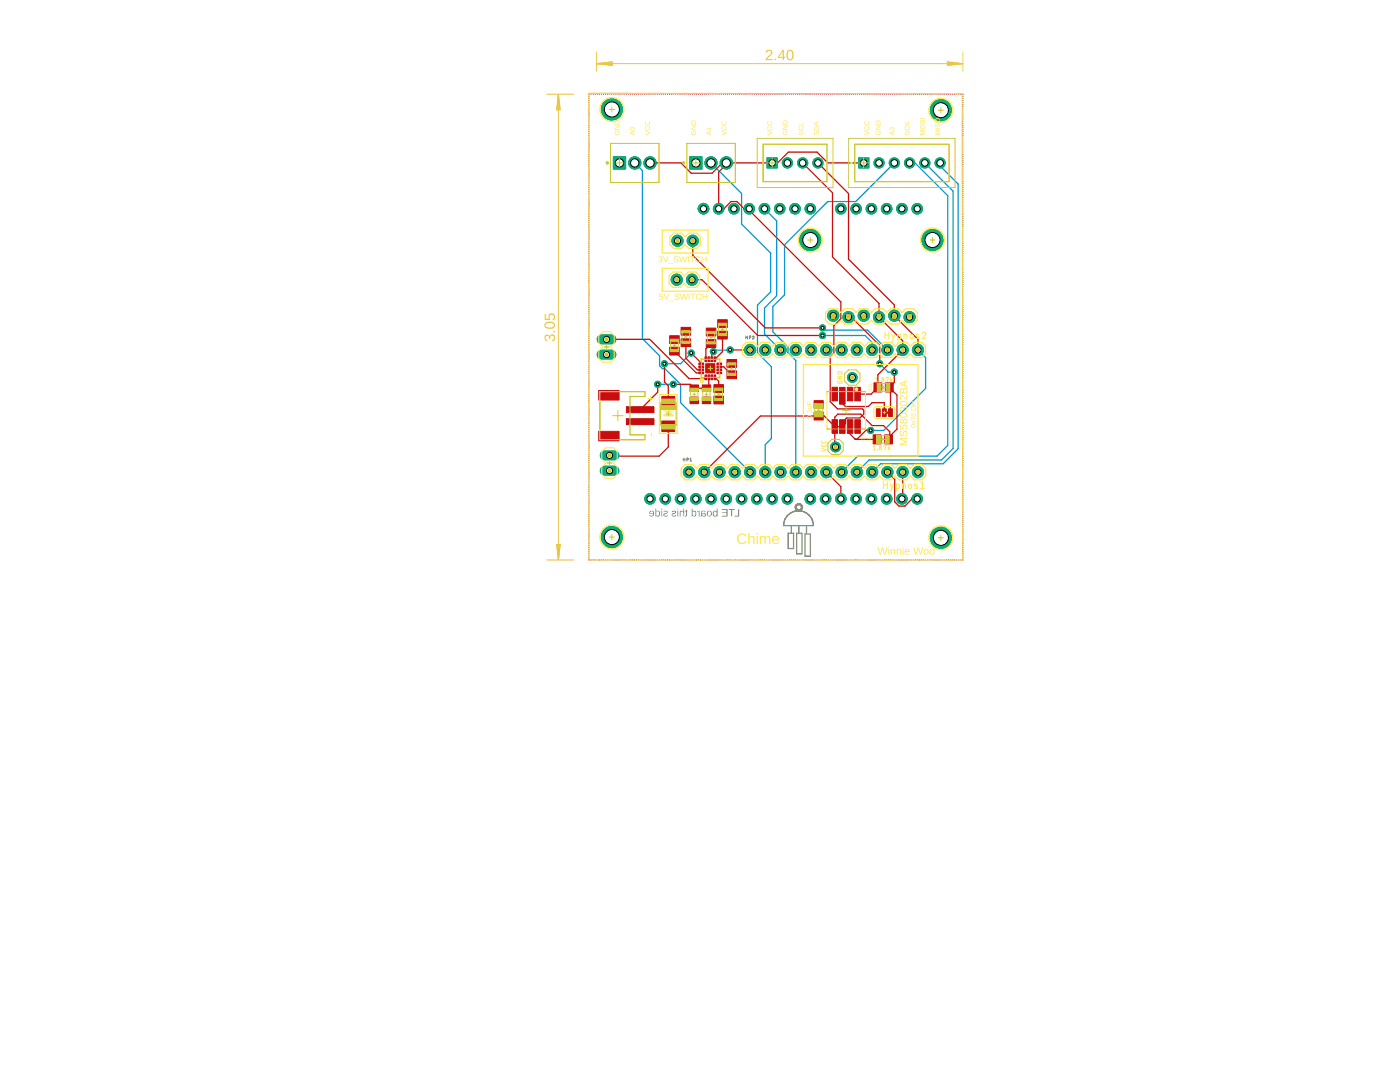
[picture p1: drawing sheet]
<svg xmlns="http://www.w3.org/2000/svg" width="279mm" height="216mm" viewBox="0 0 279 216" stroke-linecap="round" stroke-linejoin="round" font-family="sans-serif">
<path d="M139.2 41.7h2.4M140.4 40.4v2.5" fill="none" stroke="#afd134" stroke-width=".2"/>
<path d="M147.3 101.6v1.3h-.7v.2h.9v-1.5zM145.4 101.6v.1h.5v1.4h.2v-1.4h.5v-.1zM144.1 101.6v.1h.9v.5h-.9v.2h.9v.5h-1v.2h1.2v-1.5zM142.3 102l-.1 .5 .2 .5 .4 .1 .2-.2v.2h.2v-1.6h-.2v.6l-.3-.2zM142.5 102.2l.1-.1a.42 .42 0 0 1 .4 .4 .42 .42 0 0 1-.4 .4l-.1-.2zM141.2 102a.55 .55 0 0 0 .1 1 .55 .55 0 0 0 .8-.5l-.1-.3a.54 .54 0 0 0-.8-.2zM141.3 102.1h.1a.42 .42 0 0 1 .5 .4 .42 .42 0 0 1-.5 .4l-.1-.2zM140.1 102l-.2 .8-.1 .2 .2 .1 .1-.3a.37 .37 0 0 0 .6 .2 .37 .37 0 0 0-.1-.6h-.5a.26 .26 0 0 1 .2-.4 .26 .26 0 0 1 .3 .2h.2a.48 .48 0 0 0-.7-.2zM140.1 102.7a.3 .3 0 0 1 .6 0 .3 .3 0 0 1-.6 0zM139.1 101.9v.2l.3 .2v.8h.2v-1.2h-.1l-.1 .3-.1-.2zM138 101.5v1.6h.2v-.2a.43 .43 0 0 0 .6 .1 .43 .43 0 0 0 .2-.5l-.2-.5-.4-.1-.2 .2v-.6zM138.3 102.1h.1a.42 .42 0 0 1 .4 .4 .42 .42 0 0 1-.4 .4l-.2-.2zM136.9 101.7v.2h-.2v.2h.2v.7l-.2 .1v.1l.2 .1 .2-.1v-.9h.2zM135.7 102l-.1 1.1h.2v-.8a.27 .27 0 0 1 .3-.3 .27 .27 0 0 1 .3 .4v.7h.1v-1.6h-.1v.6l-.3-.2zM135.2 101.5v.2h.2v-.2zM135.2 101.9v1.2h.2v-1.2zM134.1 102.1v.1h.1a.24 .24 0 0 1 .3-.2 .24 .24 0 0 1 .2 .3h-.1a.43 .43 0 0 0-.5 .2 .43 .43 0 0 0 .1 .6 .43 .43 0 0 0 .6-.1l.2-.2h-.2a.27 .27 0 0 1-.3 .2 .27 .27 0 0 1-.2-.4h.1a.38 .38 0 0 0 .5-.4 .38 .38 0 0 0-.6-.3zM132.4 102.1v.1h.2a.24 .24 0 0 1 .3-.2 .24 .24 0 0 1 .1 .3 .43 .43 0 0 0-.6 .2 .43 .43 0 0 0 .2 .6 .43 .43 0 0 0 .6-.1l.1-.2h-.2a.27 .27 0 0 1-.3 .2 .27 .27 0 0 1-.2-.4h.2a.38 .38 0 0 0 .5-.4 .38 .38 0 0 0-.6-.3zM132 101.5v.2h.2v-.2zM132 101.9v1.2h.2v-1.2zM130.8 101.5v1.6h.2v-.2a.43 .43 0 0 0 .5 .1 .43 .43 0 0 0 .2-.5l-.2-.5-.3-.1-.2 .2v-.6zM131 102.1h.1a.42 .42 0 0 1 .4 .4 .42 .42 0 0 1-.4 .4l-.1-.2zM129.8 102l-.3 .5h.8a.33 .33 0 0 1-.2 .4 .33 .33 0 0 1-.4-.1h-.1a.56 .56 0 0 0 .7 .1 .56 .56 0 0 0 .2-.7 .56 .56 0 0 0-.7-.2zM129.8 102.1h.4l.1 .3h-.6z" fill="#808080"/>
<g fill="none" stroke="#0696d7" stroke-width=".25">
<path d="M126.7 32.5l1.5 1.5v33.6l3.4 3.4v2l.6 .6h.5l3.1 3.1v3.6l13.9 13.9M141.9 32.5l6.1 6.1v6.1l5.8 5.8v7.8l-2.6 2.6v9.5l2.7 2.8v14.3l-1.2 1.2v5.5M178.5 32.5l-7.7 7.7h-5.6l-8.6 8.7v9.9l-2.4 2.4v5l3.1 3v1.2M181.5 32.5h1.1l6.5 6.6v49.8l-2.1 2.1h-15.8l-3.2 3.2M184.6 32.5l5.6 5.6v51.4l-2.3 2.3h-14.5l-2.4 2.4M187.6 32.5v.6l3.6 3.6v52.8l-3 3h-12.5l-1.6 1.7M152.6 41.7l2.4 2.4v14.9l-2.4 2.5v5.1l3.2 3.2M131.3 76.7h3.1M137.9 70.4l-2.1 2.2h-3.2M145.7 69.9h-3l-.3 .3M145.7 69.8v.1M157.2 70.3l1.6 1.6v22.3"/>
<path d="M164.1 67h8.6l1.4 1.3v1.5M164.1 65.4l.5 .5h8.5l4 3.9M175.6 72.6l1.6 1.7h1.3M183.2 69.8l1.5 1.6v6.1l-8.4 8.4h-2.5"/>
</g>
<circle cx="140.4" cy="41.7" r="1.06" fill="#0dab76" stroke="#0dab76" stroke-width=".2"/>
<circle cx="140.4" cy="41.7" r=".61" fill="#fff" stroke="#000" stroke-width=".2"/>
<circle cx="143.4" cy="41.7" r="1.06" fill="#0dab76" stroke="#0dab76" stroke-width=".2"/>
<circle cx="143.4" cy="41.7" r=".61" fill="#fff" stroke="#000" stroke-width=".2"/>
<circle cx="146.5" cy="41.7" r="1.06" fill="#0dab76" stroke="#0dab76" stroke-width=".2"/>
<circle cx="146.5" cy="41.7" r=".61" fill="#fff" stroke="#000" stroke-width=".2"/>
<circle cx="149.5" cy="41.7" r="1.06" fill="#0dab76" stroke="#0dab76" stroke-width=".2"/>
<circle cx="149.5" cy="41.7" r=".61" fill="#fff" stroke="#000" stroke-width=".2"/>
<circle cx="152.6" cy="41.7" r="1.06" fill="#0dab76" stroke="#0dab76" stroke-width=".2"/>
<circle cx="152.6" cy="41.7" r=".61" fill="#fff" stroke="#000" stroke-width=".2"/>
<circle cx="155.6" cy="41.7" r="1.06" fill="#0dab76" stroke="#0dab76" stroke-width=".2"/>
<circle cx="155.6" cy="41.7" r=".61" fill="#fff" stroke="#000" stroke-width=".2"/>
<circle cx="158.7" cy="41.7" r="1.06" fill="#0dab76" stroke="#0dab76" stroke-width=".2"/>
<circle cx="158.7" cy="41.7" r=".61" fill="#fff" stroke="#000" stroke-width=".2"/>
<circle cx="161.7" cy="41.7" r="1.06" fill="#0dab76" stroke="#0dab76" stroke-width=".2"/>
<circle cx="161.7" cy="41.7" r=".61" fill="#fff" stroke="#000" stroke-width=".2"/>
<circle cx="167.8" cy="41.7" r="1.06" fill="#0dab76" stroke="#0dab76" stroke-width=".2"/>
<circle cx="167.8" cy="41.7" r=".61" fill="#fff" stroke="#000" stroke-width=".2"/>
<circle cx="170.9" cy="41.7" r="1.06" fill="#0dab76" stroke="#0dab76" stroke-width=".2"/>
<circle cx="170.9" cy="41.7" r=".61" fill="#fff" stroke="#000" stroke-width=".2"/>
<circle cx="173.9" cy="41.7" r="1.06" fill="#0dab76" stroke="#0dab76" stroke-width=".2"/>
<circle cx="173.9" cy="41.7" r=".61" fill="#fff" stroke="#000" stroke-width=".2"/>
<circle cx="177" cy="41.7" r="1.06" fill="#0dab76" stroke="#0dab76" stroke-width=".2"/>
<circle cx="177" cy="41.7" r=".61" fill="#fff" stroke="#000" stroke-width=".2"/>
<circle cx="180" cy="41.7" r="1.06" fill="#0dab76" stroke="#0dab76" stroke-width=".2"/>
<circle cx="180" cy="41.7" r=".61" fill="#fff" stroke="#000" stroke-width=".2"/>
<circle cx="183" cy="41.7" r="1.06" fill="#0dab76" stroke="#0dab76" stroke-width=".2"/>
<circle cx="183" cy="41.7" r=".61" fill="#fff" stroke="#000" stroke-width=".2"/>
<circle cx="129.7" cy="99.5" r="1.06" fill="#0dab76" stroke="#0dab76" stroke-width=".2"/>
<circle cx="129.7" cy="99.5" r=".61" fill="#fff" stroke="#000" stroke-width=".2"/>
<circle cx="132.8" cy="99.5" r="1.06" fill="#0dab76" stroke="#0dab76" stroke-width=".2"/>
<circle cx="132.8" cy="99.5" r=".61" fill="#fff" stroke="#000" stroke-width=".2"/>
<circle cx="135.8" cy="99.5" r="1.06" fill="#0dab76" stroke="#0dab76" stroke-width=".2"/>
<circle cx="135.8" cy="99.5" r=".61" fill="#fff" stroke="#000" stroke-width=".2"/>
<circle cx="138.9" cy="99.5" r="1.06" fill="#0dab76" stroke="#0dab76" stroke-width=".2"/>
<circle cx="138.9" cy="99.5" r=".61" fill="#fff" stroke="#000" stroke-width=".2"/>
<circle cx="141.9" cy="99.5" r="1.06" fill="#0dab76" stroke="#0dab76" stroke-width=".2"/>
<circle cx="141.9" cy="99.5" r=".61" fill="#fff" stroke="#000" stroke-width=".2"/>
<circle cx="144.9" cy="99.5" r="1.06" fill="#0dab76" stroke="#0dab76" stroke-width=".2"/>
<circle cx="144.9" cy="99.5" r=".61" fill="#fff" stroke="#000" stroke-width=".2"/>
<circle cx="148" cy="99.5" r="1.06" fill="#0dab76" stroke="#0dab76" stroke-width=".2"/>
<circle cx="148" cy="99.5" r=".61" fill="#fff" stroke="#000" stroke-width=".2"/>
<circle cx="151" cy="99.5" r="1.06" fill="#0dab76" stroke="#0dab76" stroke-width=".2"/>
<circle cx="151" cy="99.5" r=".61" fill="#fff" stroke="#000" stroke-width=".2"/>
<circle cx="154.1" cy="99.5" r="1.06" fill="#0dab76" stroke="#0dab76" stroke-width=".2"/>
<circle cx="154.1" cy="99.5" r=".61" fill="#fff" stroke="#000" stroke-width=".2"/>
<circle cx="157.1" cy="99.5" r="1.06" fill="#0dab76" stroke="#0dab76" stroke-width=".2"/>
<circle cx="157.1" cy="99.5" r=".61" fill="#fff" stroke="#000" stroke-width=".2"/>
<circle cx="161.7" cy="99.5" r="1.06" fill="#0dab76" stroke="#0dab76" stroke-width=".2"/>
<circle cx="161.7" cy="99.5" r=".61" fill="#fff" stroke="#000" stroke-width=".2"/>
<circle cx="164.8" cy="99.5" r="1.06" fill="#0dab76" stroke="#0dab76" stroke-width=".2"/>
<circle cx="164.8" cy="99.5" r=".61" fill="#fff" stroke="#000" stroke-width=".2"/>
<circle cx="167.8" cy="99.5" r="1.06" fill="#0dab76" stroke="#0dab76" stroke-width=".2"/>
<circle cx="167.8" cy="99.5" r=".61" fill="#fff" stroke="#000" stroke-width=".2"/>
<circle cx="170.9" cy="99.5" r="1.06" fill="#0dab76" stroke="#0dab76" stroke-width=".2"/>
<circle cx="170.9" cy="99.5" r=".61" fill="#fff" stroke="#000" stroke-width=".2"/>
<circle cx="173.9" cy="99.5" r="1.06" fill="#0dab76" stroke="#0dab76" stroke-width=".2"/>
<circle cx="173.9" cy="99.5" r=".61" fill="#fff" stroke="#000" stroke-width=".2"/>
<circle cx="177" cy="99.5" r="1.06" fill="#0dab76" stroke="#0dab76" stroke-width=".2"/>
<circle cx="177" cy="99.5" r=".61" fill="#fff" stroke="#000" stroke-width=".2"/>
<circle cx="180" cy="99.5" r="1.06" fill="#0dab76" stroke="#0dab76" stroke-width=".2"/>
<circle cx="180" cy="99.5" r=".61" fill="#fff" stroke="#000" stroke-width=".2"/>
<circle cx="183" cy="99.5" r="1.06" fill="#0dab76" stroke="#0dab76" stroke-width=".2"/>
<circle cx="183" cy="99.5" r=".61" fill="#fff" stroke="#000" stroke-width=".2"/>
<circle cx="122.1" cy="107.2" r="2.12" fill="#0dab76" stroke="#0dab76" stroke-width=".2"/>
<circle cx="122.1" cy="107.2" r="1.5" fill="#fff" stroke="#000" stroke-width=".2"/>
<circle cx="122.1" cy="21.8" r="2.12" fill="#0dab76" stroke="#0dab76" stroke-width=".2"/>
<circle cx="122.1" cy="21.8" r="1.5" fill="#fff" stroke="#000" stroke-width=".2"/>
<circle cx="187.8" cy="22" r="2.12" fill="#0dab76" stroke="#0dab76" stroke-width=".2"/>
<circle cx="187.8" cy="22" r="1.5" fill="#fff" stroke="#000" stroke-width=".2"/>
<circle cx="187.8" cy="107.3" r="2.12" fill="#0dab76" stroke="#0dab76" stroke-width=".2"/>
<circle cx="187.8" cy="107.3" r="1.5" fill="#fff" stroke="#000" stroke-width=".2"/>
<circle cx="137.5" cy="94.2" r="1.12" fill="#0dab76" stroke="#0dab76" stroke-width=".2"/>
<circle cx="137.5" cy="94.2" r=".61" fill="#fff" stroke="#000" stroke-width=".2"/>
<circle cx="140.5" cy="94.2" r="1.12" fill="#0dab76" stroke="#0dab76" stroke-width=".2"/>
<circle cx="140.5" cy="94.2" r=".61" fill="#fff" stroke="#000" stroke-width=".2"/>
<circle cx="143.6" cy="94.2" r="1.12" fill="#0dab76" stroke="#0dab76" stroke-width=".2"/>
<circle cx="143.6" cy="94.2" r=".61" fill="#fff" stroke="#000" stroke-width=".2"/>
<circle cx="146.6" cy="94.2" r="1.12" fill="#0dab76" stroke="#0dab76" stroke-width=".2"/>
<circle cx="146.6" cy="94.2" r=".61" fill="#fff" stroke="#000" stroke-width=".2"/>
<circle cx="149.7" cy="94.2" r="1.12" fill="#0dab76" stroke="#0dab76" stroke-width=".2"/>
<circle cx="149.7" cy="94.2" r=".61" fill="#fff" stroke="#000" stroke-width=".2"/>
<circle cx="152.7" cy="94.2" r="1.12" fill="#0dab76" stroke="#0dab76" stroke-width=".2"/>
<circle cx="152.7" cy="94.2" r=".61" fill="#fff" stroke="#000" stroke-width=".2"/>
<circle cx="155.8" cy="94.2" r="1.12" fill="#0dab76" stroke="#0dab76" stroke-width=".2"/>
<circle cx="155.8" cy="94.2" r=".61" fill="#fff" stroke="#000" stroke-width=".2"/>
<circle cx="158.8" cy="94.2" r="1.12" fill="#0dab76" stroke="#0dab76" stroke-width=".2"/>
<circle cx="158.8" cy="94.2" r=".61" fill="#fff" stroke="#000" stroke-width=".2"/>
<circle cx="161.9" cy="94.2" r="1.12" fill="#0dab76" stroke="#0dab76" stroke-width=".2"/>
<circle cx="161.9" cy="94.2" r=".61" fill="#fff" stroke="#000" stroke-width=".2"/>
<circle cx="164.9" cy="94.2" r="1.12" fill="#0dab76" stroke="#0dab76" stroke-width=".2"/>
<circle cx="164.9" cy="94.2" r=".61" fill="#fff" stroke="#000" stroke-width=".2"/>
<circle cx="168" cy="94.2" r="1.12" fill="#0dab76" stroke="#0dab76" stroke-width=".2"/>
<circle cx="168" cy="94.2" r=".61" fill="#fff" stroke="#000" stroke-width=".2"/>
<circle cx="171" cy="94.2" r="1.12" fill="#0dab76" stroke="#0dab76" stroke-width=".2"/>
<circle cx="171" cy="94.2" r=".61" fill="#fff" stroke="#000" stroke-width=".2"/>
<circle cx="174.1" cy="94.2" r="1.12" fill="#0dab76" stroke="#0dab76" stroke-width=".2"/>
<circle cx="174.1" cy="94.2" r=".61" fill="#fff" stroke="#000" stroke-width=".2"/>
<circle cx="177.1" cy="94.2" r="1.12" fill="#0dab76" stroke="#0dab76" stroke-width=".2"/>
<circle cx="177.1" cy="94.2" r=".61" fill="#fff" stroke="#000" stroke-width=".2"/>
<circle cx="180.1" cy="94.2" r="1.12" fill="#0dab76" stroke="#0dab76" stroke-width=".2"/>
<circle cx="180.1" cy="94.2" r=".61" fill="#fff" stroke="#000" stroke-width=".2"/>
<circle cx="183.2" cy="94.2" r="1.12" fill="#0dab76" stroke="#0dab76" stroke-width=".2"/>
<circle cx="183.2" cy="94.2" r=".61" fill="#fff" stroke="#000" stroke-width=".2"/>
<circle cx="149.7" cy="69.8" r="1.12" fill="#0dab76" stroke="#0dab76" stroke-width=".2"/>
<circle cx="149.7" cy="69.8" r=".61" fill="#fff" stroke="#000" stroke-width=".2"/>
<circle cx="152.7" cy="69.8" r="1.12" fill="#0dab76" stroke="#0dab76" stroke-width=".2"/>
<circle cx="152.7" cy="69.8" r=".61" fill="#fff" stroke="#000" stroke-width=".2"/>
<circle cx="155.8" cy="69.8" r="1.12" fill="#0dab76" stroke="#0dab76" stroke-width=".2"/>
<circle cx="155.8" cy="69.8" r=".61" fill="#fff" stroke="#000" stroke-width=".2"/>
<circle cx="158.8" cy="69.8" r="1.12" fill="#0dab76" stroke="#0dab76" stroke-width=".2"/>
<circle cx="158.8" cy="69.8" r=".61" fill="#fff" stroke="#000" stroke-width=".2"/>
<circle cx="161.9" cy="69.8" r="1.12" fill="#0dab76" stroke="#0dab76" stroke-width=".2"/>
<circle cx="161.9" cy="69.8" r=".61" fill="#fff" stroke="#000" stroke-width=".2"/>
<circle cx="164.9" cy="69.8" r="1.12" fill="#0dab76" stroke="#0dab76" stroke-width=".2"/>
<circle cx="164.9" cy="69.8" r=".61" fill="#fff" stroke="#000" stroke-width=".2"/>
<circle cx="168" cy="69.8" r="1.12" fill="#0dab76" stroke="#0dab76" stroke-width=".2"/>
<circle cx="168" cy="69.8" r=".61" fill="#fff" stroke="#000" stroke-width=".2"/>
<circle cx="171" cy="69.8" r="1.12" fill="#0dab76" stroke="#0dab76" stroke-width=".2"/>
<circle cx="171" cy="69.8" r=".61" fill="#fff" stroke="#000" stroke-width=".2"/>
<circle cx="174.1" cy="69.8" r="1.12" fill="#0dab76" stroke="#0dab76" stroke-width=".2"/>
<circle cx="174.1" cy="69.8" r=".61" fill="#fff" stroke="#000" stroke-width=".2"/>
<circle cx="177.1" cy="69.8" r="1.12" fill="#0dab76" stroke="#0dab76" stroke-width=".2"/>
<circle cx="177.1" cy="69.8" r=".61" fill="#fff" stroke="#000" stroke-width=".2"/>
<circle cx="180.1" cy="69.8" r="1.12" fill="#0dab76" stroke="#0dab76" stroke-width=".2"/>
<circle cx="180.1" cy="69.8" r=".61" fill="#fff" stroke="#000" stroke-width=".2"/>
<circle cx="183.2" cy="69.8" r="1.12" fill="#0dab76" stroke="#0dab76" stroke-width=".2"/>
<circle cx="183.2" cy="69.8" r=".61" fill="#fff" stroke="#000" stroke-width=".2"/>
<circle cx="170.1" cy="75.3" r=".97" fill="#0dab76" stroke="#0dab76" stroke-width=".2"/>
<circle cx="170.1" cy="75.3" r=".61" fill="#fff" stroke="#000" stroke-width=".2"/>
<circle cx="166.8" cy="89.2" r=".97" fill="#0dab76" stroke="#0dab76" stroke-width=".2"/>
<circle cx="166.8" cy="89.2" r=".61" fill="#fff" stroke="#000" stroke-width=".2"/>
<path d="M120.1 67.7h1.9" fill="none" stroke="#0dab76" stroke-width="2"/>
<circle cx="121.1" cy="67.7" r=".61" fill="#fff" stroke="#000" stroke-width=".2"/>
<path d="M120.1 70.8h1.9" fill="none" stroke="#0dab76" stroke-width="2"/>
<circle cx="121.1" cy="70.8" r=".61" fill="#fff" stroke="#000" stroke-width=".2"/>
<path d="M120.7 90.9h1.9" fill="none" stroke="#0dab76" stroke-width="2"/>
<circle cx="121.6" cy="90.9" r=".61" fill="#fff" stroke="#000" stroke-width=".2"/>
<path d="M120.7 93.9h1.9" fill="none" stroke="#0dab76" stroke-width="2"/>
<circle cx="121.6" cy="93.9" r=".61" fill="#fff" stroke="#000" stroke-width=".2"/>
<circle cx="166.3" cy="63" r="1.12" fill="#0dab76" stroke="#0dab76" stroke-width=".2"/>
<circle cx="166.3" cy="63" r=".61" fill="#fff" stroke="#000" stroke-width=".2"/>
<circle cx="169.3" cy="63.3" r="1.12" fill="#0dab76" stroke="#0dab76" stroke-width=".2"/>
<circle cx="169.3" cy="63.3" r=".61" fill="#fff" stroke="#000" stroke-width=".2"/>
<circle cx="172.4" cy="63" r="1.12" fill="#0dab76" stroke="#0dab76" stroke-width=".2"/>
<circle cx="172.4" cy="63" r=".61" fill="#fff" stroke="#000" stroke-width=".2"/>
<circle cx="175.4" cy="63.3" r="1.12" fill="#0dab76" stroke="#0dab76" stroke-width=".2"/>
<circle cx="175.4" cy="63.3" r=".61" fill="#fff" stroke="#000" stroke-width=".2"/>
<circle cx="178.5" cy="63" r="1.12" fill="#0dab76" stroke="#0dab76" stroke-width=".2"/>
<circle cx="178.5" cy="63" r=".61" fill="#fff" stroke="#000" stroke-width=".2"/>
<circle cx="181.5" cy="63.3" r="1.12" fill="#0dab76" stroke="#0dab76" stroke-width=".2"/>
<circle cx="181.5" cy="63.3" r=".61" fill="#fff" stroke="#000" stroke-width=".2"/>
<path d="M153.1 31.5h2v2h-2z" fill="#0dab76" stroke="#0dab76" stroke-width=".2"/>
<circle cx="154.1" cy="32.5" r=".66" fill="#fff" stroke="#000" stroke-width=".2"/>
<circle cx="157.1" cy="32.5" r="1.02" fill="#0dab76" stroke="#0dab76" stroke-width=".2"/>
<circle cx="157.1" cy="32.5" r=".66" fill="#fff" stroke="#000" stroke-width=".2"/>
<circle cx="160.2" cy="32.5" r="1.02" fill="#0dab76" stroke="#0dab76" stroke-width=".2"/>
<circle cx="160.2" cy="32.5" r=".66" fill="#fff" stroke="#000" stroke-width=".2"/>
<circle cx="163.2" cy="32.5" r="1.02" fill="#0dab76" stroke="#0dab76" stroke-width=".2"/>
<circle cx="163.2" cy="32.5" r=".66" fill="#fff" stroke="#000" stroke-width=".2"/>
<path d="M171.4 31.5h2v2h-2z" fill="#0dab76" stroke="#0dab76" stroke-width=".2"/>
<circle cx="172.4" cy="32.5" r=".66" fill="#fff" stroke="#000" stroke-width=".2"/>
<circle cx="175.4" cy="32.5" r="1.02" fill="#0dab76" stroke="#0dab76" stroke-width=".2"/>
<circle cx="175.4" cy="32.5" r=".66" fill="#fff" stroke="#000" stroke-width=".2"/>
<circle cx="178.5" cy="32.5" r="1.02" fill="#0dab76" stroke="#0dab76" stroke-width=".2"/>
<circle cx="178.5" cy="32.5" r=".66" fill="#fff" stroke="#000" stroke-width=".2"/>
<circle cx="181.5" cy="32.5" r="1.02" fill="#0dab76" stroke="#0dab76" stroke-width=".2"/>
<circle cx="181.5" cy="32.5" r=".66" fill="#fff" stroke="#000" stroke-width=".2"/>
<circle cx="184.6" cy="32.5" r="1.02" fill="#0dab76" stroke="#0dab76" stroke-width=".2"/>
<circle cx="184.6" cy="32.5" r=".66" fill="#fff" stroke="#000" stroke-width=".2"/>
<circle cx="187.6" cy="32.5" r="1.02" fill="#0dab76" stroke="#0dab76" stroke-width=".2"/>
<circle cx="187.6" cy="32.5" r=".66" fill="#fff" stroke="#000" stroke-width=".2"/>
<circle cx="186.1" cy="47.9" r="2.12" fill="#0dab76" stroke="#0dab76" stroke-width=".2"/>
<circle cx="186.1" cy="47.9" r="1.5" fill="#fff" stroke="#000" stroke-width=".2"/>
<circle cx="161.7" cy="47.9" r="2.12" fill="#0dab76" stroke="#0dab76" stroke-width=".2"/>
<circle cx="161.7" cy="47.9" r="1.5" fill="#fff" stroke="#000" stroke-width=".2"/>
<circle cx="138.3" cy="48" r="1.12" fill="#0dab76" stroke="#0dab76" stroke-width=".2"/>
<circle cx="138.3" cy="48" r=".61" fill="#fff" stroke="#000" stroke-width=".2"/>
<circle cx="135.2" cy="48" r="1.12" fill="#0dab76" stroke="#0dab76" stroke-width=".2"/>
<circle cx="135.2" cy="48" r=".61" fill="#fff" stroke="#000" stroke-width=".2"/>
<circle cx="138.1" cy="55.8" r="1.12" fill="#0dab76" stroke="#0dab76" stroke-width=".2"/>
<circle cx="138.1" cy="55.8" r=".61" fill="#fff" stroke="#000" stroke-width=".2"/>
<circle cx="135.1" cy="55.8" r="1.12" fill="#0dab76" stroke="#0dab76" stroke-width=".2"/>
<circle cx="135.1" cy="55.8" r=".61" fill="#fff" stroke="#000" stroke-width=".2"/>
<path d="M137.6 31.3h2.5v2.4h-2.5z" fill="#0dab76" stroke="#0dab76" stroke-width=".2"/>
<circle cx="138.9" cy="32.5" r=".83" fill="#fff" stroke="#000" stroke-width=".2"/>
<circle cx="141.9" cy="32.5" r="1.23" fill="#0dab76" stroke="#0dab76" stroke-width=".2"/>
<circle cx="141.9" cy="32.5" r=".83" fill="#fff" stroke="#000" stroke-width=".2"/>
<circle cx="144.9" cy="32.5" r="1.23" fill="#0dab76" stroke="#0dab76" stroke-width=".2"/>
<circle cx="144.9" cy="32.5" r=".83" fill="#fff" stroke="#000" stroke-width=".2"/>
<path d="M122.4 31.3h2.5v2.4h-2.5z" fill="#0dab76" stroke="#0dab76" stroke-width=".2"/>
<circle cx="123.6" cy="32.5" r=".83" fill="#fff" stroke="#000" stroke-width=".2"/>
<circle cx="126.7" cy="32.5" r="1.23" fill="#0dab76" stroke="#0dab76" stroke-width=".2"/>
<circle cx="126.7" cy="32.5" r=".83" fill="#fff" stroke="#000" stroke-width=".2"/>
<circle cx="129.7" cy="32.5" r="1.23" fill="#0dab76" stroke="#0dab76" stroke-width=".2"/>
<circle cx="129.7" cy="32.5" r=".83" fill="#fff" stroke="#000" stroke-width=".2"/>
<circle cx="175.6" cy="72.6" r=".61" fill="#0dab76" stroke="#0dab76" stroke-width=".2"/>
<circle cx="175.6" cy="72.6" r=".3" fill="#fff" stroke="#000" stroke-width=".2"/>
<circle cx="178.5" cy="74.3" r=".61" fill="#0dab76" stroke="#0dab76" stroke-width=".2"/>
<circle cx="178.5" cy="74.3" r=".3" fill="#fff" stroke="#000" stroke-width=".2"/>
<circle cx="173.8" cy="85.9" r=".61" fill="#0dab76" stroke="#0dab76" stroke-width=".2"/>
<circle cx="173.8" cy="85.9" r=".3" fill="#fff" stroke="#000" stroke-width=".2"/>
<circle cx="145.7" cy="69.8" r=".61" fill="#0dab76" stroke="#0dab76" stroke-width=".2"/>
<circle cx="145.7" cy="69.8" r=".3" fill="#fff" stroke="#000" stroke-width=".2"/>
<circle cx="142.4" cy="70.2" r=".61" fill="#0dab76" stroke="#0dab76" stroke-width=".2"/>
<circle cx="142.4" cy="70.2" r=".3" fill="#fff" stroke="#000" stroke-width=".2"/>
<circle cx="164.1" cy="67" r=".61" fill="#0dab76" stroke="#0dab76" stroke-width=".2"/>
<circle cx="164.1" cy="67" r=".3" fill="#fff" stroke="#000" stroke-width=".2"/>
<circle cx="164.1" cy="65.4" r=".61" fill="#0dab76" stroke="#0dab76" stroke-width=".2"/>
<circle cx="164.1" cy="65.4" r=".3" fill="#fff" stroke="#000" stroke-width=".2"/>
<circle cx="131.3" cy="76.7" r=".61" fill="#0dab76" stroke="#0dab76" stroke-width=".2"/>
<circle cx="131.3" cy="76.7" r=".3" fill="#fff" stroke="#000" stroke-width=".2"/>
<circle cx="134.4" cy="76.7" r=".61" fill="#0dab76" stroke="#0dab76" stroke-width=".2"/>
<circle cx="134.4" cy="76.7" r=".3" fill="#fff" stroke="#000" stroke-width=".2"/>
<circle cx="137.9" cy="70.4" r=".61" fill="#0dab76" stroke="#0dab76" stroke-width=".2"/>
<circle cx="137.9" cy="70.4" r=".3" fill="#fff" stroke="#000" stroke-width=".2"/>
<circle cx="132.6" cy="72.6" r=".61" fill="#0dab76" stroke="#0dab76" stroke-width=".2"/>
<circle cx="132.6" cy="72.6" r=".3" fill="#fff" stroke="#000" stroke-width=".2"/>
<g fill="#c90d0c" stroke="#c90d0c" stroke-width=".2">
<path d="M166.1 83.8h1.1v2.7h-1.1z"/>
<path d="M167.6 83.8h1.1v2.7h-1.1z"/>
<path d="M169.1 83.8h1.1v2.7h-1.1z"/>
<path d="M170.6 83.8h1.1v2.7h-1.1z"/>
<path d="M166.1 77.3h1.1v2.7h-1.1z"/>
<path d="M169.1 77.3h1.1v2.7h-1.1z"/>
<path d="M170.6 77.3h1.1v2.7h-1.1z"/>
<path d="M167.6 77.3h1.1v3.3h-1.1z"/>
<path d="M162.5 82.2h1.8v1.6h-1.8z"/>
<path d="M162.5 79.9h1.8v1.6h-1.8z"/>
<path d="M174.3 86.8h1.5v1.8h-1.5z"/>
<path d="M176.6 86.8h1.5v1.8h-1.5z"/>
<path d="M174.4 76.4h1.6v1.8h-1.6z"/>
<path d="M176.7 76.4h1.6v1.8h-1.6z"/>
<path d="M125 83.5h5.5v1.2h-5.5z"/>
<path d="M125 81.2h5.5v1.1h-5.5z"/>
<path d="M119.5 86.1h4v1.9h-4z"/>
<path d="M119.5 77.9h4v1.9h-4z"/>
<path d="M143.2 66.1h1.9v1.5h-1.9z"/>
<path d="M143.2 63.8h1.9v1.6h-1.9z"/>
<path d="M137.7 76.8h1.7v1.3h-1.7z"/>
<path d="M137.7 79.2h1.7v1.3h-1.7z"/>
<path d="M133.6 69.3h2v1.5h-2z"/>
<path d="M133.6 67h2v1.6h-2z"/>
<path d="M140.8 72.6h1.9v1.8h-1.9z"/>
<path d="M140.7 74.8h.3v1h-.3z"/>
<path d="M141.3 74.8h.3v1h-.3z"/>
<path d="M141.9 74.8h.3v1h-.3z"/>
<path d="M142.5 74.8h.3v1h-.3z"/>
<path d="M143.1 74.2h.9v.4h-.9z"/>
<path d="M143.1 73.6h.9v.4h-.9z"/>
<path d="M143.1 73h.9v.4h-.9z"/>
<path d="M143.1 72.4h.9v.4h-.9z"/>
<path d="M142.5 71.2h.3v1h-.3z"/>
<path d="M141.9 71.2h.3v1h-.3z"/>
<path d="M141.3 71.2h.3v1h-.3z"/>
<path d="M140.7 71.2h.3v1h-.3z"/>
<path d="M139.5 72.4h.9v.4h-.9z"/>
<path d="M139.5 73h.9v.4h-.9z"/>
<path d="M139.5 73.6h.9v.4h-.9z"/>
<path d="M139.5 74.2h.9v.4h-.9z"/>
<path d="M140.9 67.8h2v1.5h-2z"/>
<path d="M140.9 65.5h2v1.5h-2z"/>
<path d="M135.9 67.6h1.9v1.6h-1.9z"/>
<path d="M135.9 65.3h1.9v1.6h-1.9z"/>
<path d="M140.1 76.8h1.7v1.3h-1.7z"/>
<path d="M140.1 79.2h1.7v1.3h-1.7z"/>
<path d="M145.1 74h1.9v1.6h-1.9z"/>
<path d="M145.1 71.7h1.9v1.6h-1.9z"/>
<path d="M142.5 76.8h1.9v1.5h-1.9z"/>
<path d="M142.5 79h1.9v1.6h-1.9z"/>
<path d="M132.1 79.1h2.6v2.1h-2.6z"/>
<path d="M132.1 84h2.6v2.1h-2.6z"/>
<path d="M174.9 81.6h.8v1.5h-.8z"/>
<path d="M176.1 81.6h.8v1.5h-.8z"/>
<path d="M177.3 81.6h.8v1.5h-.8z"/>
</g>
<path d="M176.5 82.3h1.2" fill="none" stroke="#c90d0c" stroke-width=".32"/>
<g fill="none" stroke="#c90d0c" stroke-width=".2">
<path d="M117.5 19.2v.1M117.5 19.6v.1M117.6 18.8h-.1M117.9 18.8h.1M118.4 18.8h.1M118.8 18.8h.1M119.2 18.8h.1M119.6 18.8h.1M120 18.8h.1M120.4 18.8h.1M120.8 18.8h.1M121.2 18.8h.1"/>
<path d="M121.7 18.8h.1M122.1 18.8h.1M122.5 18.8h.1M122.9 18.8h.1M123.3 18.8h.1M123.7 18.8h.1M124.1 18.8h.1M124.5 18.8h.1M124.9 18.8h.1M125.4 18.8h.1M125.8 18.8h.1M126.2 18.8h.1"/>
<path d="M126.6 18.8h.1M127 18.8h.1M127.4 18.8h.1M127.8 18.8h.1M128.2 18.8h.1M128.7 18.8h.1M129.1 18.8h.1M129.5 18.8h.1M129.9 18.8h.1M130.3 18.8h.1M130.7 18.8h.1M131.1 18.8h.1"/>
<path d="M131.6 18.8h.1M132 18.8h.1M132.4 18.8h.1M132.8 18.8h.1M133.2 18.8h.1M133.6 18.8h.1M134 18.8h.1M134.4 18.8h.1M134.9 18.8h.1M135.3 18.8h.1M135.7 18.8h.1M136.1 18.8h.1"/>
<path d="M136.5 18.8h.1M136.9 18.8h.1M137.3 18.8h.1M137.7 18.8h.1M138.2 18.8h.1M138.6 18.8h.1M139 18.8h.1M139.4 18.8h.1M139.8 18.8h.1M140.2 18.8h.1M140.6 18.8h.1M141 18.8h.1"/>
<path d="M141.4 18.8h.1M141.9 18.8h.1M142.3 18.8h.1M142.7 18.8h.1M143.1 18.8h.1M143.5 18.8h.1M143.9 18.8h.1M144.3 18.8h.1M144.7 18.8h.1M145.2 18.8h.1M145.6 18.8h.1M146 18.8h.1"/>
<path d="M146.4 18.8h.1M146.8 18.8h.1M147.2 18.8h.1M147.6 18.8h.1M148 18.8h.1M148.4 18.8h.1M148.9 18.8h.1M149.3 18.8h.1M149.7 18.8h.1M150.1 18.8h.1M150.5 18.8h.1M150.9 18.8h.1"/>
<path d="M151.3 18.8h.1M151.7 18.8h.1M152.2 18.8h.1M152.6 18.8h.1M153 18.8h.1M153.4 18.8h.1M153.8 18.8h.1M154.2 18.8h.1M154.6 18.8h.1M155 18.8h.1M155.4 18.8h.1M155.9 18.8h.1"/>
<path d="M156.3 18.8h.1M156.7 18.8h.1M157.1 18.8h.1M157.5 18.8h.1M157.9 18.8h.1M158.3 18.8h.1M158.7 18.8h.1M159.2 18.8h.1M159.6 18.8h.1M160 18.8h.1M160.4 18.8h.1M160.8 18.8h.1"/>
<path d="M161.2 18.8h.1M161.6 18.8h.1M162.1 18.8h.1M162.5 18.8h.1M162.9 18.8h.1M163.3 18.8h.1M163.7 18.8h.1M164.1 18.8h.1M164.5 18.8h.1M164.9 18.8h.1M165.4 18.8h.1M165.8 18.8h.1"/>
<path d="M166.2 18.8h.1M166.6 18.8h.1M167 18.8h.1M167.4 18.8h.1M167.8 18.8h.1M168.2 18.8h.1M168.6 18.8h.1M169.1 18.8h.1M169.5 18.8h.1M169.9 18.8h.1M170.3 18.8h.1M170.7 18.8h.1"/>
<path d="M171.1 18.8h.1M171.5 18.8h.1M171.9 18.8h.1M172.4 18.8h.1M172.8 18.8h.1M173.2 18.8h.1M173.6 18.8h.1M174 18.8h.1M174.4 18.8h.1M174.8 18.8h.1M175.2 18.8h.1M175.6 18.8h.1"/>
<path d="M176.1 18.8h.1M176.5 18.8h.1M176.9 18.8h.1M177.3 18.8h.1M177.7 18.8h.1M178.1 18.8h.1M178.5 18.8h.1M178.9 18.8h.1M179.4 18.8h.1M179.8 18.8h.1M180.2 18.8h.1M180.6 18.8h.1"/>
<path d="M181 18.8h.1M181.4 18.8h.1M181.8 18.8h.1M182.2 18.8h.1M182.6 18.8h.1M183.1 18.8h.1M183.5 18.8h.1M183.9 18.8h.1M184.3 18.8h.1M184.7 18.8h.1M185.1 18.8h.1M185.5 18.8h.1"/>
<path d="M185.9 18.8h.1M186.4 18.8h.1M186.8 18.8h.1M187.2 18.8h.1M187.6 18.8h.1M188 18.8h.1M188.4 18.8h.1M188.8 18.8h.1M189.3 18.8h.1M189.7 18.8h.1M190.1 18.8h.1M190.5 18.8h.1"/>
<path d="M190.9 18.8h.1M191.3 18.8h.1M191.7 18.8h.1M192.1 18.8h.1M192.2 19.2v.1M192.2 19.6v.1M117.5 20v.1M117.5 20.4v.1M117.5 20.9h.1M117.5 21.3h.1M117.5 21.7h.1M117.5 22.1h.1"/>
<path d="M117.5 22.5v.1M117.5 22.9v.1M117.5 23.3v.1M117.5 23.7v.1M117.5 24.2h.1M117.5 24.6h.1M117.5 25h.1M117.5 25.4h.1M117.5 25.8v.1M117.5 26.2v.1M117.5 26.6v.1M117.5 27.1h.1"/>
<path d="M117.5 27.5h.1M117.5 27.9h.1M117.5 28.3h.1M117.5 28.7h.1M117.5 29.1v.1M117.5 29.5v.1M117.5 30h.1M117.5 30.4h.1M117.5 30.8h.1M117.5 31.2h.1M117.5 31.6h.1M117.5 32v.1"/>
<path d="M117.5 32.4v.1M117.5 32.8v.1M117.5 33.3h.1M117.5 33.7h.1M117.5 34.1h.1M117.5 34.5h.1M117.5 34.9h.1M117.5 35.3v.1M117.5 35.7v.1M117.5 36.1v.1M117.5 36.6h.1M117.5 37h.1"/>
<path d="M117.5 37.4h.1M117.5 37.8h.1M117.5 38.2h.1M117.5 38.6v.1M117.5 39v.1M117.5 39.4v.1M117.5 39.9h.1M192.2 20v.1M192.2 20.4v.1M192.2 20.9h.1M192.2 21.3h.1M192.2 21.7h.1"/>
<path d="M192.2 22.1h.1M192.2 22.5v.1M192.2 22.9v.1M192.2 23.3v.1M192.2 23.7v.1M192.2 24.2h.1M192.2 24.6h.1M192.2 25h.1M192.2 25.4h.1M192.2 25.8v.1M192.2 26.2v.1M192.2 26.6v.1"/>
<path d="M192.2 27.1h.1M192.2 27.5h.1M192.2 27.9h.1M192.2 28.3h.1M192.2 28.7h.1M192.2 29.1v.1M192.2 29.5v.1M192.2 30h.1M192.2 30.4h.1M192.2 30.8h.1M192.2 31.2h.1M192.2 31.6h.1"/>
<path d="M192.2 32v.1M192.2 32.4v.1M192.2 32.8v.1M192.2 33.3h.1M192.2 33.7h.1M192.2 34.1h.1M192.2 34.5h.1M192.2 34.9h.1M192.2 35.3v.1M192.2 35.7v.1M192.2 36.1v.1M192.2 36.6h.1"/>
<path d="M192.2 37h.1M192.2 37.4h.1M192.2 37.8h.1M192.2 38.2h.1M192.2 38.6v.1M192.2 39v.1M192.2 39.4v.1M192.2 39.9h.1M117.5 40.3h.1M117.5 40.7h.1M117.5 41.1h.1M117.5 41.5v.1"/>
<path d="M117.5 41.9v.1M117.5 42.3v.1M117.5 42.7v.1M117.5 43.2h.1M117.5 43.6h.1M117.5 44h.1M117.5 44.4h.1M117.5 44.8v.1M117.5 45.2v.1M117.5 45.6v.1M117.5 46v.1M117.5 46.5h.1"/>
<path d="M117.5 46.9h.1M117.5 47.3h.1M117.5 47.7v.1M117.5 48.1v.1M117.5 48.5v.1M117.5 48.9v.1M117.5 49.3v.1M117.5 49.8h.1M117.5 50.2h.1M117.5 50.6h.1M117.5 51v.1M117.5 51.4v.1"/>
<path d="M117.5 51.8v.1M117.5 52.2v.1M117.5 52.7h.1M117.5 53.1h.1M117.5 53.5h.1M117.5 53.9h.1M117.5 54.3v.1M117.5 54.7v.1M117.5 55.1v.1M117.5 55.5v.1M117.5 56h.1M117.5 56.4h.1"/>
<path d="M117.5 56.8h.1M117.5 57.2h.1M117.5 57.6v.1M117.5 58v.1M117.5 58.4v.1M117.5 58.8v.1M117.5 59.3h.1M117.5 59.7h.1M192.2 40.3h.1M192.2 40.7h.1M192.2 41.1h.1M192.2 41.5v.1"/>
<path d="M192.2 41.9v.1M192.2 42.3v.1M192.2 42.7v.1M192.2 43.2h.1M192.2 43.6h.1M192.2 44h.1M192.2 44.4h.1M192.2 44.8v.1M192.2 45.2v.1M192.2 45.6v.1M192.2 46v.1M192.2 46.5h.1"/>
<path d="M192.2 46.9h.1M192.2 47.3h.1M192.2 47.7v.1M192.2 48.1v.1M192.2 48.5v.1M192.2 48.9v.1M192.2 49.3v.1M192.2 49.8h.1M192.2 50.2h.1M192.2 50.6h.1M192.2 51v.1M192.2 51.4v.1"/>
<path d="M192.2 51.8v.1M192.2 52.2v.1M192.2 52.7h.1M192.2 53.1h.1M192.2 53.5h.1M192.2 53.9h.1M192.2 54.3v.1M192.2 54.7v.1M192.2 55.1v.1M192.2 55.5v.1M192.2 56h.1M192.2 56.4h.1"/>
<path d="M192.2 56.8h.1M192.2 57.2h.1M192.2 57.6v.1M192.2 58v.1M192.2 58.4v.1M192.2 58.8v.1M192.2 59.3h.1M192.2 59.7h.1M117.5 60.1h.1M117.5 60.5h.1M117.5 60.9v.1M117.5 61.3v.1"/>
<path d="M117.5 61.7v.1M117.5 62.1v.1M117.5 62.6h.1M117.5 63h.1M117.5 63.4h.1M117.5 63.8h.1M117.5 64.2v.1M117.5 64.6v.1M117.5 65v.1M117.5 65.4v.1M117.5 65.9h.1M117.5 66.3h.1"/>
<path d="M117.5 66.7h.1M117.5 67.1h.1M117.5 67.5v.1M117.5 67.9v.1M117.5 68.3v.1M117.5 68.7v.1M117.5 69.2h.1M117.5 69.6h.1M117.5 70h.1M117.5 70.4h.1M117.5 70.8v.1M117.5 71.2v.1"/>
<path d="M117.5 71.6v.1M117.5 72.1h.1M117.5 72.5h.1M117.5 72.9h.1M117.5 73.3h.1M117.5 73.7v.1M117.5 74.1v.1M117.5 74.5v.1M117.5 75h.1M117.5 75.4h.1M117.5 75.8h.1M117.5 76.2h.1"/>
<path d="M117.5 76.6h.1M117.5 77v.1M117.5 77.4v.1M117.5 77.8v.1M117.5 78.3h.1M117.5 78.7h.1M117.5 79.1h.1M117.5 79.5h.1M117.5 79.9h.1M192.2 60.1h.1M192.2 60.5h.1M192.2 60.9v.1"/>
<path d="M192.2 61.3v.1M192.2 61.7v.1M192.2 62.1v.1M192.2 62.6h.1M192.2 63h.1M192.2 63.4h.1M192.2 63.8h.1M192.2 64.2v.1M192.2 64.6v.1M192.2 65v.1M192.2 65.4v.1M192.2 65.9h.1"/>
<path d="M192.2 66.3h.1M192.2 66.7h.1M192.2 67.1h.1M192.2 67.5v.1M192.2 67.9v.1M192.2 68.3v.1M192.2 68.7v.1M192.2 69.2h.1M192.2 69.6h.1M192.2 70h.1M192.2 70.4h.1M192.2 70.8v.1"/>
<path d="M192.2 71.2v.1M192.2 71.6v.1M192.2 72.1h.1M192.2 72.5h.1M192.2 72.9h.1M192.2 73.3h.1M192.2 73.7v.1M192.2 74.1v.1M192.2 74.5v.1M192.2 75h.1M192.2 75.4h.1M192.2 75.8h.1"/>
<path d="M192.2 76.2h.1M192.2 76.6h.1M192.2 77v.1M192.2 77.4v.1M192.2 77.8v.1M192.2 78.3h.1M192.2 78.7h.1M192.2 79.1h.1M192.2 79.5h.1M192.2 79.9h.1M117.5 80.3v.1M117.5 80.7v.1"/>
<path d="M117.5 81.1v.1M117.5 81.6h.1M117.5 82h.1M117.5 82.4h.1M117.5 82.8h.1M117.5 83.2h.1M117.5 83.6v.1M117.5 84v.1M117.5 84.4v.1M117.5 84.9h.1M117.5 85.3h.1M117.5 85.7h.1"/>
<path d="M117.5 86.1h.1M117.5 86.5v.1M117.5 86.9v.1M117.5 87.3v.1M117.5 87.7v.1M117.5 88.2h.1M117.5 88.6h.1M117.5 89h.1M117.5 89.4v.1M117.5 89.8v.1M117.5 90.2v.1M117.5 90.6v.1"/>
<path d="M117.5 91.1h.1M117.5 91.5h.1M117.5 91.9h.1M117.5 92.3h.1M117.5 92.7v.1M117.5 93.1v.1M117.5 93.5v.1M117.5 93.9v.1M117.5 94.4h.1M117.5 94.8h.1M117.5 95.2h.1M117.5 95.6h.1"/>
<path d="M117.5 96v.1M117.5 96.4v.1M117.5 96.8v.1M117.5 97.2v.1M117.5 97.7h.1M117.5 98.1h.1M117.5 98.5h.1M117.5 98.9h.1M117.5 99.3v.1M117.5 99.7v.1M192.2 80.3v.1M192.2 80.7v.1"/>
<path d="M192.2 81.1v.1M192.2 81.6h.1M192.2 82h.1M192.2 82.4h.1M192.2 82.8h.1M192.2 83.2h.1M192.2 83.6v.1M192.2 84v.1M192.2 84.4v.1M192.2 84.9h.1M192.2 85.3h.1M192.2 85.7h.1"/>
<path d="M192.2 86.1h.1M192.2 86.5v.1M192.2 86.9v.1M192.2 87.3v.1M192.2 87.7v.1M192.2 88.2h.1M192.2 88.6h.1M192.2 89h.1M192.2 89.4v.1M192.2 89.8v.1M192.2 90.2v.1M192.2 90.6v.1"/>
<path d="M192.2 91.1h.1M192.2 91.5h.1M192.2 91.9h.1M192.2 92.3h.1M192.2 92.7v.1M192.2 93.1v.1M192.2 93.5v.1M192.2 93.9v.1M192.2 94.4h.1M192.2 94.8h.1M192.2 95.2h.1M192.2 95.6h.1"/>
<path d="M192.2 96v.1M192.2 96.4v.1M192.2 96.8v.1M192.2 97.2v.1M192.2 97.7h.1M192.2 98.1h.1M192.2 98.5h.1M192.2 98.9h.1M192.2 99.3v.1M192.2 99.7v.1M117.5 111.7h.1M117.5 100.1v.1"/>
<path d="M117.5 100.5v.1M117.5 101h.1M117.5 101.4h.1M117.5 101.8h.1M117.5 102.2h.1M117.5 102.6v.1M117.5 103v.1M117.5 103.4v.1M117.5 103.8v.1M117.5 104.3h.1M117.5 104.7h.1M117.5 105.1h.1"/>
<path d="M117.5 105.5h.1M117.5 105.9v.1M117.5 106.3v.1M117.5 106.7v.1M117.5 107.1v.1M117.5 107.6h.1M117.5 108h.1M117.5 108.4h.1M117.5 108.8h.1M117.5 109.2v.1M117.5 109.6v.1M117.5 110v.1"/>
<path d="M117.5 110.4v.1M117.5 110.9h.1M117.5 111.3h.1M117.9 111.7h.1M118.4 111.7h.1M118.8 111.7h.1M119.2 111.7h.1M119.6 111.7h.1M120 111.7h.1M120.4 111.7h.1M120.8 111.7h.1M121.2 111.7h.1"/>
<path d="M121.7 111.7h.1M122.1 111.7h.1M122.5 111.7h.1M122.9 111.7h.1M123.3 111.7h.1M123.7 111.7h.1M124.1 111.7h.1M124.5 111.7h.1M124.9 111.7h.1M125.4 111.7h.1M125.8 111.7h.1M126.2 111.7h.1"/>
<path d="M126.6 111.7h.1M127 111.7h.1M127.4 111.7h.1M127.8 111.7h.1M128.2 111.7h.1M128.7 111.7h.1M129.1 111.7h.1M129.5 111.7h.1M129.9 111.7h.1M130.3 111.7h.1M130.7 111.7h.1M131.1 111.7h.1"/>
<path d="M131.6 111.7h.1M132 111.7h.1M132.4 111.7h.1M132.8 111.7h.1M133.2 111.7h.1M133.6 111.7h.1M134 111.7h.1M134.4 111.7h.1M134.9 111.7h.1M135.3 111.7h.1M135.7 111.7h.1M136.1 111.7h.1"/>
<path d="M136.5 111.7h.1M136.9 111.7h.1M137.3 111.7h.1M137.7 111.7h.1M138.2 111.7h.1M138.6 111.7h.1M139 111.7h.1M139.4 111.7h.1M139.8 111.7h.1M140.2 111.7h.1M140.6 111.7h.1M141 111.7h.1"/>
<path d="M141.4 111.7h.1M141.9 111.7h.1M142.3 111.7h.1M142.7 111.7h.1M143.1 111.7h.1M143.5 111.7h.1M143.9 111.7h.1M144.3 111.7h.1M144.7 111.7h.1M145.2 111.7h.1M145.6 111.7h.1M146 111.7h.1"/>
<path d="M146.4 111.7h.1M146.8 111.7h.1M147.2 111.7h.1M147.6 111.7h.1M148 111.7h.1M148.4 111.7h.1M148.9 111.7h.1M149.3 111.7h.1M149.7 111.7h.1M150.1 111.7h.1M150.5 111.7h.1M150.9 111.7h.1"/>
<path d="M151.3 111.7h.1M151.7 111.7h.1M152.2 111.7h.1M152.6 111.7h.1M153 111.7h.1M153.4 111.7h.1M153.8 111.7h.1M154.2 111.7h.1M154.6 111.7h.1M155 111.7h.1M155.4 111.7h.1M155.9 111.7h.1"/>
<path d="M156.3 111.7h.1M156.7 111.7h.1M157.1 111.7h.1M157.5 111.7h.1M157.9 111.7h.1M158.3 111.7h.1M158.7 111.7h.1M159.2 111.7h.1M159.6 111.7h.1M160 111.7h.1M160.4 111.7h.1M160.8 111.7h.1"/>
<path d="M161.2 111.7h.1M161.6 111.7h.1M162.1 111.7h.1M162.5 111.7h.1M162.9 111.7h.1M163.3 111.7h.1M163.7 111.7h.1M164.1 111.7h.1M164.5 111.7h.1M164.9 111.7h.1M165.4 111.7h.1M165.8 111.7h.1"/>
<path d="M166.2 111.7h.1M166.6 111.7h.1M167 111.7h.1M167.4 111.7h.1M167.8 111.7h.1M168.2 111.7h.1M168.6 111.7h.1M169.1 111.7h.1M169.5 111.7h.1M169.9 111.7h.1M170.3 111.7h.1M170.7 111.7h.1"/>
<path d="M171.1 111.7h.1M171.5 111.7h.1M171.9 111.7h.1M172.4 111.7h.1M172.8 111.7h.1M173.2 111.7h.1M173.6 111.7h.1M174 111.7h.1M174.4 111.7h.1M174.8 111.7h.1M175.2 111.7h.1M175.6 111.7h.1"/>
<path d="M176.1 111.7h.1M176.5 111.7h.1M176.9 111.7h.1M177.3 111.7h.1M177.7 111.7h.1M178.1 111.7h.1M178.5 111.7h.1M178.9 111.7h.1M179.4 111.7h.1M179.8 111.7h.1M180.2 111.7h.1M180.6 111.7h.1"/>
<path d="M181 111.7h.1M181.4 111.7h.1M181.8 111.7h.1M182.2 111.7h.1M182.6 111.7h.1M183.1 111.7h.1M183.5 111.7h.1M183.9 111.7h.1M184.3 111.7h.1M184.7 111.7h.1M185.1 111.7h.1M185.5 111.7h.1"/>
<path d="M185.9 111.7h.1M186.4 111.7h.1M186.8 111.7h.1M187.2 111.7h.1M187.6 111.7h.1M188 111.7h.1M188.4 111.7h.1M188.8 111.7h.1M189.3 111.7h.1M189.7 111.7h.1M190.1 111.7h.1M190.5 111.7h.1"/>
<path d="M190.9 111.7h.1M191.3 111.7h.1M191.7 111.7h.1M192.2 100.1v.1M192.2 100.5v.1M192.2 101h.1M192.2 101.4h.1M192.2 101.8h.1M192.2 102.2h.1M192.2 102.6v.1M192.2 103v.1M192.2 103.4v.1"/>
<path d="M192.2 103.8v.1M192.2 104.3h.1M192.2 104.7h.1M192.2 105.1h.1M192.2 105.5h.1M192.2 105.9v.1M192.2 106.3v.1M192.2 106.7v.1M192.2 107.1v.1M192.2 107.6h.1M192.2 108h.1M192.2 108.4h.1"/>
<path d="M192.2 108.8h.1M192.2 109.2v.1M192.2 109.6v.1M192.2 110v.1M192.2 110.4v.1M192.2 110.9h.1M192.2 111.3h.1M192.2 111.7h-.1"/>
</g>
<g fill="none" stroke="#c90d0c" stroke-width=".25">
<path d="M129.7 32.5h6.2l2 2.1h4.2l2.1-2.1h11l2.1-2.1h5.7l2.2 2.1h7.2M144.9 32.5v.3l-1.5 1.5v7.4h1.1l1.4-1.5h1.2l1.4 1.5h1v.3l18.3 18.2v3.4l-1.4 1.4v5.5l-.7 .7v8.9l1.5 1.5h4.9l.3 .3v.7l-.8 .8h-2.6l-.3 .2v.9l-.6 .6h-1.5l-2.1-2.1h-12.8l-11.2 11.2M160.2 32.5l5.9 6v12.8l9.3 9.3v2.7l4.7 4.7v1.8l-4.9 5v2.5l-1.3 1.3h-2.7M163.2 32.5l6.1 6.1v13.1l9.2 9.2v2.1l4.7 4.7v2.1M138.1 55.8h2l11.1 11.2h12.9M138.3 48v2.9l14.4 14.5h11.4M121.1 67.7h8.6l7.8 7.8h3.1l.3-.2M131.3 76.7v1.6l-3.5 3.4M132.6 72.6v3.6l.8 .8v3.2M134.6 70.1l4.3 4.3h1.1M136.9 68.4v3.1l2.3 2.3h.8M137.9 70.4l2.1 2.1v.1"/>
<path d="M141.5 75.3v1.7l-.5 .5h-2.4l-.8-.8h-3.4M141.9 68.5l-1 1.1v2.1M142.4 70.2l-.4 .3v1.2M142.7 75.3l.7 .8v1.4M143.6 73.2h.8l1.6 1.6M144.2 66.9v3.3l-1.5 1.5M145.7 69.8h4M168.1 79v1.5l.6 .6h4.6l.8-.8h2.4v2M169.6 63l6 5.9v3.7M169.6 63h.1M169.6 63l-.3 .3M177.4 77.3l.3 .3v4.7"/>
<path d="M177.5 77.3l1.5 1.5v6.8l-1.4 1.5M178.5 74.3v2l-1.3 1.2M133.4 85.1v4.1l-1.8 1.8h-9.8l-.2-.1M164.9 94.2l2.9 2.9v2.4M166.6 89l.2 .2M169.7 85.1l-.2 .2v1.1l1.2 1.3h4.4M173.8 85.9l-1-.1-1.7 1.8h-.5M177.1 94.2l1.5 1.5v4.4l.8 .9h1.2l1.4-1.5h1M177.6 87.1v-1l-1.3-1.2h-2.2l-2.3-2.3h-4.6l-.6 .6v5.8M177.6 87.1l-.4 .3 .1 .3M180.1 94.2v5.2l-.1 .1"/>
</g>
<circle cx="140.4" cy="41.7" r="1.06" fill="#0dab76" stroke="#0dab76" stroke-width=".2"/>
<circle cx="140.4" cy="41.7" r=".61" fill="#fff" stroke="#000" stroke-width=".2"/>
<circle cx="143.4" cy="41.7" r="1.06" fill="#0dab76" stroke="#0dab76" stroke-width=".2"/>
<circle cx="143.4" cy="41.7" r=".61" fill="#fff" stroke="#000" stroke-width=".2"/>
<circle cx="146.5" cy="41.7" r="1.06" fill="#0dab76" stroke="#0dab76" stroke-width=".2"/>
<circle cx="146.5" cy="41.7" r=".61" fill="#fff" stroke="#000" stroke-width=".2"/>
<circle cx="149.5" cy="41.7" r="1.06" fill="#0dab76" stroke="#0dab76" stroke-width=".2"/>
<circle cx="149.5" cy="41.7" r=".61" fill="#fff" stroke="#000" stroke-width=".2"/>
<circle cx="152.6" cy="41.7" r="1.06" fill="#0dab76" stroke="#0dab76" stroke-width=".2"/>
<circle cx="152.6" cy="41.7" r=".61" fill="#fff" stroke="#000" stroke-width=".2"/>
<circle cx="155.6" cy="41.7" r="1.06" fill="#0dab76" stroke="#0dab76" stroke-width=".2"/>
<circle cx="155.6" cy="41.7" r=".61" fill="#fff" stroke="#000" stroke-width=".2"/>
<circle cx="158.7" cy="41.7" r="1.06" fill="#0dab76" stroke="#0dab76" stroke-width=".2"/>
<circle cx="158.7" cy="41.7" r=".61" fill="#fff" stroke="#000" stroke-width=".2"/>
<circle cx="161.7" cy="41.7" r="1.06" fill="#0dab76" stroke="#0dab76" stroke-width=".2"/>
<circle cx="161.7" cy="41.7" r=".61" fill="#fff" stroke="#000" stroke-width=".2"/>
<circle cx="167.8" cy="41.7" r="1.06" fill="#0dab76" stroke="#0dab76" stroke-width=".2"/>
<circle cx="167.8" cy="41.7" r=".61" fill="#fff" stroke="#000" stroke-width=".2"/>
<circle cx="170.9" cy="41.7" r="1.06" fill="#0dab76" stroke="#0dab76" stroke-width=".2"/>
<circle cx="170.9" cy="41.7" r=".61" fill="#fff" stroke="#000" stroke-width=".2"/>
<circle cx="173.9" cy="41.7" r="1.06" fill="#0dab76" stroke="#0dab76" stroke-width=".2"/>
<circle cx="173.9" cy="41.7" r=".61" fill="#fff" stroke="#000" stroke-width=".2"/>
<circle cx="177" cy="41.7" r="1.06" fill="#0dab76" stroke="#0dab76" stroke-width=".2"/>
<circle cx="177" cy="41.7" r=".61" fill="#fff" stroke="#000" stroke-width=".2"/>
<circle cx="180" cy="41.7" r="1.06" fill="#0dab76" stroke="#0dab76" stroke-width=".2"/>
<circle cx="180" cy="41.7" r=".61" fill="#fff" stroke="#000" stroke-width=".2"/>
<circle cx="183" cy="41.7" r="1.06" fill="#0dab76" stroke="#0dab76" stroke-width=".2"/>
<circle cx="183" cy="41.7" r=".61" fill="#fff" stroke="#000" stroke-width=".2"/>
<circle cx="129.7" cy="99.5" r="1.06" fill="#0dab76" stroke="#0dab76" stroke-width=".2"/>
<circle cx="129.7" cy="99.5" r=".61" fill="#fff" stroke="#000" stroke-width=".2"/>
<circle cx="132.8" cy="99.5" r="1.06" fill="#0dab76" stroke="#0dab76" stroke-width=".2"/>
<circle cx="132.8" cy="99.5" r=".61" fill="#fff" stroke="#000" stroke-width=".2"/>
<circle cx="135.8" cy="99.5" r="1.06" fill="#0dab76" stroke="#0dab76" stroke-width=".2"/>
<circle cx="135.8" cy="99.5" r=".61" fill="#fff" stroke="#000" stroke-width=".2"/>
<circle cx="138.9" cy="99.5" r="1.06" fill="#0dab76" stroke="#0dab76" stroke-width=".2"/>
<circle cx="138.9" cy="99.5" r=".61" fill="#fff" stroke="#000" stroke-width=".2"/>
<circle cx="141.9" cy="99.5" r="1.06" fill="#0dab76" stroke="#0dab76" stroke-width=".2"/>
<circle cx="141.9" cy="99.5" r=".61" fill="#fff" stroke="#000" stroke-width=".2"/>
<circle cx="144.9" cy="99.5" r="1.06" fill="#0dab76" stroke="#0dab76" stroke-width=".2"/>
<circle cx="144.9" cy="99.5" r=".61" fill="#fff" stroke="#000" stroke-width=".2"/>
<circle cx="148" cy="99.5" r="1.06" fill="#0dab76" stroke="#0dab76" stroke-width=".2"/>
<circle cx="148" cy="99.5" r=".61" fill="#fff" stroke="#000" stroke-width=".2"/>
<circle cx="151" cy="99.5" r="1.06" fill="#0dab76" stroke="#0dab76" stroke-width=".2"/>
<circle cx="151" cy="99.5" r=".61" fill="#fff" stroke="#000" stroke-width=".2"/>
<circle cx="154.1" cy="99.5" r="1.06" fill="#0dab76" stroke="#0dab76" stroke-width=".2"/>
<circle cx="154.1" cy="99.5" r=".61" fill="#fff" stroke="#000" stroke-width=".2"/>
<circle cx="157.1" cy="99.5" r="1.06" fill="#0dab76" stroke="#0dab76" stroke-width=".2"/>
<circle cx="157.1" cy="99.5" r=".61" fill="#fff" stroke="#000" stroke-width=".2"/>
<circle cx="161.7" cy="99.5" r="1.06" fill="#0dab76" stroke="#0dab76" stroke-width=".2"/>
<circle cx="161.7" cy="99.5" r=".61" fill="#fff" stroke="#000" stroke-width=".2"/>
<circle cx="164.8" cy="99.5" r="1.06" fill="#0dab76" stroke="#0dab76" stroke-width=".2"/>
<circle cx="164.8" cy="99.5" r=".61" fill="#fff" stroke="#000" stroke-width=".2"/>
<circle cx="167.8" cy="99.5" r="1.06" fill="#0dab76" stroke="#0dab76" stroke-width=".2"/>
<circle cx="167.8" cy="99.5" r=".61" fill="#fff" stroke="#000" stroke-width=".2"/>
<circle cx="170.9" cy="99.5" r="1.06" fill="#0dab76" stroke="#0dab76" stroke-width=".2"/>
<circle cx="170.9" cy="99.5" r=".61" fill="#fff" stroke="#000" stroke-width=".2"/>
<circle cx="173.9" cy="99.5" r="1.06" fill="#0dab76" stroke="#0dab76" stroke-width=".2"/>
<circle cx="173.9" cy="99.5" r=".61" fill="#fff" stroke="#000" stroke-width=".2"/>
<circle cx="177" cy="99.5" r="1.06" fill="#0dab76" stroke="#0dab76" stroke-width=".2"/>
<circle cx="177" cy="99.5" r=".61" fill="#fff" stroke="#000" stroke-width=".2"/>
<circle cx="180" cy="99.5" r="1.06" fill="#0dab76" stroke="#0dab76" stroke-width=".2"/>
<circle cx="180" cy="99.5" r=".61" fill="#fff" stroke="#000" stroke-width=".2"/>
<circle cx="183" cy="99.5" r="1.06" fill="#0dab76" stroke="#0dab76" stroke-width=".2"/>
<circle cx="183" cy="99.5" r=".61" fill="#fff" stroke="#000" stroke-width=".2"/>
<circle cx="122.1" cy="107.2" r="2.12" fill="#0dab76" stroke="#0dab76" stroke-width=".2"/>
<circle cx="122.1" cy="107.2" r="1.5" fill="#fff" stroke="#000" stroke-width=".2"/>
<circle cx="122.1" cy="21.8" r="2.12" fill="#0dab76" stroke="#0dab76" stroke-width=".2"/>
<circle cx="122.1" cy="21.8" r="1.5" fill="#fff" stroke="#000" stroke-width=".2"/>
<circle cx="187.8" cy="22" r="2.12" fill="#0dab76" stroke="#0dab76" stroke-width=".2"/>
<circle cx="187.8" cy="22" r="1.5" fill="#fff" stroke="#000" stroke-width=".2"/>
<circle cx="187.8" cy="107.3" r="2.12" fill="#0dab76" stroke="#0dab76" stroke-width=".2"/>
<circle cx="187.8" cy="107.3" r="1.5" fill="#fff" stroke="#000" stroke-width=".2"/>
<circle cx="137.5" cy="94.2" r="1.12" fill="#0dab76" stroke="#0dab76" stroke-width=".2"/>
<circle cx="137.5" cy="94.2" r=".61" fill="#fff" stroke="#000" stroke-width=".2"/>
<circle cx="140.5" cy="94.2" r="1.12" fill="#0dab76" stroke="#0dab76" stroke-width=".2"/>
<circle cx="140.5" cy="94.2" r=".61" fill="#fff" stroke="#000" stroke-width=".2"/>
<circle cx="143.6" cy="94.2" r="1.12" fill="#0dab76" stroke="#0dab76" stroke-width=".2"/>
<circle cx="143.6" cy="94.2" r=".61" fill="#fff" stroke="#000" stroke-width=".2"/>
<circle cx="146.6" cy="94.2" r="1.12" fill="#0dab76" stroke="#0dab76" stroke-width=".2"/>
<circle cx="146.6" cy="94.2" r=".61" fill="#fff" stroke="#000" stroke-width=".2"/>
<circle cx="149.7" cy="94.2" r="1.12" fill="#0dab76" stroke="#0dab76" stroke-width=".2"/>
<circle cx="149.7" cy="94.2" r=".61" fill="#fff" stroke="#000" stroke-width=".2"/>
<circle cx="152.7" cy="94.2" r="1.12" fill="#0dab76" stroke="#0dab76" stroke-width=".2"/>
<circle cx="152.7" cy="94.2" r=".61" fill="#fff" stroke="#000" stroke-width=".2"/>
<circle cx="155.8" cy="94.2" r="1.12" fill="#0dab76" stroke="#0dab76" stroke-width=".2"/>
<circle cx="155.8" cy="94.2" r=".61" fill="#fff" stroke="#000" stroke-width=".2"/>
<circle cx="158.8" cy="94.2" r="1.12" fill="#0dab76" stroke="#0dab76" stroke-width=".2"/>
<circle cx="158.8" cy="94.2" r=".61" fill="#fff" stroke="#000" stroke-width=".2"/>
<circle cx="161.9" cy="94.2" r="1.12" fill="#0dab76" stroke="#0dab76" stroke-width=".2"/>
<circle cx="161.9" cy="94.2" r=".61" fill="#fff" stroke="#000" stroke-width=".2"/>
<circle cx="164.9" cy="94.2" r="1.12" fill="#0dab76" stroke="#0dab76" stroke-width=".2"/>
<circle cx="164.9" cy="94.2" r=".61" fill="#fff" stroke="#000" stroke-width=".2"/>
<circle cx="168" cy="94.2" r="1.12" fill="#0dab76" stroke="#0dab76" stroke-width=".2"/>
<circle cx="168" cy="94.2" r=".61" fill="#fff" stroke="#000" stroke-width=".2"/>
<circle cx="171" cy="94.2" r="1.12" fill="#0dab76" stroke="#0dab76" stroke-width=".2"/>
<circle cx="171" cy="94.2" r=".61" fill="#fff" stroke="#000" stroke-width=".2"/>
<circle cx="174.1" cy="94.2" r="1.12" fill="#0dab76" stroke="#0dab76" stroke-width=".2"/>
<circle cx="174.1" cy="94.2" r=".61" fill="#fff" stroke="#000" stroke-width=".2"/>
<circle cx="177.1" cy="94.2" r="1.12" fill="#0dab76" stroke="#0dab76" stroke-width=".2"/>
<circle cx="177.1" cy="94.2" r=".61" fill="#fff" stroke="#000" stroke-width=".2"/>
<circle cx="180.1" cy="94.2" r="1.12" fill="#0dab76" stroke="#0dab76" stroke-width=".2"/>
<circle cx="180.1" cy="94.2" r=".61" fill="#fff" stroke="#000" stroke-width=".2"/>
<circle cx="183.2" cy="94.2" r="1.12" fill="#0dab76" stroke="#0dab76" stroke-width=".2"/>
<circle cx="183.2" cy="94.2" r=".61" fill="#fff" stroke="#000" stroke-width=".2"/>
<circle cx="149.7" cy="69.8" r="1.12" fill="#0dab76" stroke="#0dab76" stroke-width=".2"/>
<circle cx="149.7" cy="69.8" r=".61" fill="#fff" stroke="#000" stroke-width=".2"/>
<circle cx="152.7" cy="69.8" r="1.12" fill="#0dab76" stroke="#0dab76" stroke-width=".2"/>
<circle cx="152.7" cy="69.8" r=".61" fill="#fff" stroke="#000" stroke-width=".2"/>
<circle cx="155.8" cy="69.8" r="1.12" fill="#0dab76" stroke="#0dab76" stroke-width=".2"/>
<circle cx="155.8" cy="69.8" r=".61" fill="#fff" stroke="#000" stroke-width=".2"/>
<circle cx="158.8" cy="69.8" r="1.12" fill="#0dab76" stroke="#0dab76" stroke-width=".2"/>
<circle cx="158.8" cy="69.8" r=".61" fill="#fff" stroke="#000" stroke-width=".2"/>
<circle cx="161.9" cy="69.8" r="1.12" fill="#0dab76" stroke="#0dab76" stroke-width=".2"/>
<circle cx="161.9" cy="69.8" r=".61" fill="#fff" stroke="#000" stroke-width=".2"/>
<circle cx="164.9" cy="69.8" r="1.12" fill="#0dab76" stroke="#0dab76" stroke-width=".2"/>
<circle cx="164.9" cy="69.8" r=".61" fill="#fff" stroke="#000" stroke-width=".2"/>
<circle cx="168" cy="69.8" r="1.12" fill="#0dab76" stroke="#0dab76" stroke-width=".2"/>
<circle cx="168" cy="69.8" r=".61" fill="#fff" stroke="#000" stroke-width=".2"/>
<circle cx="171" cy="69.8" r="1.12" fill="#0dab76" stroke="#0dab76" stroke-width=".2"/>
<circle cx="171" cy="69.8" r=".61" fill="#fff" stroke="#000" stroke-width=".2"/>
<circle cx="174.1" cy="69.8" r="1.12" fill="#0dab76" stroke="#0dab76" stroke-width=".2"/>
<circle cx="174.1" cy="69.8" r=".61" fill="#fff" stroke="#000" stroke-width=".2"/>
<circle cx="177.1" cy="69.8" r="1.12" fill="#0dab76" stroke="#0dab76" stroke-width=".2"/>
<circle cx="177.1" cy="69.8" r=".61" fill="#fff" stroke="#000" stroke-width=".2"/>
<circle cx="180.1" cy="69.8" r="1.12" fill="#0dab76" stroke="#0dab76" stroke-width=".2"/>
<circle cx="180.1" cy="69.8" r=".61" fill="#fff" stroke="#000" stroke-width=".2"/>
<circle cx="183.2" cy="69.8" r="1.12" fill="#0dab76" stroke="#0dab76" stroke-width=".2"/>
<circle cx="183.2" cy="69.8" r=".61" fill="#fff" stroke="#000" stroke-width=".2"/>
<circle cx="170.1" cy="75.3" r=".97" fill="#0dab76" stroke="#0dab76" stroke-width=".2"/>
<circle cx="170.1" cy="75.3" r=".61" fill="#fff" stroke="#000" stroke-width=".2"/>
<circle cx="166.8" cy="89.2" r=".97" fill="#0dab76" stroke="#0dab76" stroke-width=".2"/>
<circle cx="166.8" cy="89.2" r=".61" fill="#fff" stroke="#000" stroke-width=".2"/>
<path d="M120.1 67.7h1.9" fill="none" stroke="#0dab76" stroke-width="2"/>
<circle cx="121.1" cy="67.7" r=".61" fill="#fff" stroke="#000" stroke-width=".2"/>
<path d="M120.1 70.8h1.9" fill="none" stroke="#0dab76" stroke-width="2"/>
<circle cx="121.1" cy="70.8" r=".61" fill="#fff" stroke="#000" stroke-width=".2"/>
<path d="M120.7 90.9h1.9" fill="none" stroke="#0dab76" stroke-width="2"/>
<circle cx="121.6" cy="90.9" r=".61" fill="#fff" stroke="#000" stroke-width=".2"/>
<path d="M120.7 93.9h1.9" fill="none" stroke="#0dab76" stroke-width="2"/>
<circle cx="121.6" cy="93.9" r=".61" fill="#fff" stroke="#000" stroke-width=".2"/>
<circle cx="166.3" cy="63" r="1.12" fill="#0dab76" stroke="#0dab76" stroke-width=".2"/>
<circle cx="166.3" cy="63" r=".61" fill="#fff" stroke="#000" stroke-width=".2"/>
<circle cx="169.3" cy="63.3" r="1.12" fill="#0dab76" stroke="#0dab76" stroke-width=".2"/>
<circle cx="169.3" cy="63.3" r=".61" fill="#fff" stroke="#000" stroke-width=".2"/>
<circle cx="172.4" cy="63" r="1.12" fill="#0dab76" stroke="#0dab76" stroke-width=".2"/>
<circle cx="172.4" cy="63" r=".61" fill="#fff" stroke="#000" stroke-width=".2"/>
<circle cx="175.4" cy="63.3" r="1.12" fill="#0dab76" stroke="#0dab76" stroke-width=".2"/>
<circle cx="175.4" cy="63.3" r=".61" fill="#fff" stroke="#000" stroke-width=".2"/>
<circle cx="178.5" cy="63" r="1.12" fill="#0dab76" stroke="#0dab76" stroke-width=".2"/>
<circle cx="178.5" cy="63" r=".61" fill="#fff" stroke="#000" stroke-width=".2"/>
<circle cx="181.5" cy="63.3" r="1.12" fill="#0dab76" stroke="#0dab76" stroke-width=".2"/>
<circle cx="181.5" cy="63.3" r=".61" fill="#fff" stroke="#000" stroke-width=".2"/>
<path d="M153.1 31.5h2v2h-2z" fill="#0dab76" stroke="#0dab76" stroke-width=".2"/>
<circle cx="154.1" cy="32.5" r=".66" fill="#fff" stroke="#000" stroke-width=".2"/>
<circle cx="157.1" cy="32.5" r="1.02" fill="#0dab76" stroke="#0dab76" stroke-width=".2"/>
<circle cx="157.1" cy="32.5" r=".66" fill="#fff" stroke="#000" stroke-width=".2"/>
<circle cx="160.2" cy="32.5" r="1.02" fill="#0dab76" stroke="#0dab76" stroke-width=".2"/>
<circle cx="160.2" cy="32.5" r=".66" fill="#fff" stroke="#000" stroke-width=".2"/>
<circle cx="163.2" cy="32.5" r="1.02" fill="#0dab76" stroke="#0dab76" stroke-width=".2"/>
<circle cx="163.2" cy="32.5" r=".66" fill="#fff" stroke="#000" stroke-width=".2"/>
<path d="M171.4 31.5h2v2h-2z" fill="#0dab76" stroke="#0dab76" stroke-width=".2"/>
<circle cx="172.4" cy="32.5" r=".66" fill="#fff" stroke="#000" stroke-width=".2"/>
<circle cx="175.4" cy="32.5" r="1.02" fill="#0dab76" stroke="#0dab76" stroke-width=".2"/>
<circle cx="175.4" cy="32.5" r=".66" fill="#fff" stroke="#000" stroke-width=".2"/>
<circle cx="178.5" cy="32.5" r="1.02" fill="#0dab76" stroke="#0dab76" stroke-width=".2"/>
<circle cx="178.5" cy="32.5" r=".66" fill="#fff" stroke="#000" stroke-width=".2"/>
<circle cx="181.5" cy="32.5" r="1.02" fill="#0dab76" stroke="#0dab76" stroke-width=".2"/>
<circle cx="181.5" cy="32.5" r=".66" fill="#fff" stroke="#000" stroke-width=".2"/>
<circle cx="184.6" cy="32.5" r="1.02" fill="#0dab76" stroke="#0dab76" stroke-width=".2"/>
<circle cx="184.6" cy="32.5" r=".66" fill="#fff" stroke="#000" stroke-width=".2"/>
<circle cx="187.6" cy="32.5" r="1.02" fill="#0dab76" stroke="#0dab76" stroke-width=".2"/>
<circle cx="187.6" cy="32.5" r=".66" fill="#fff" stroke="#000" stroke-width=".2"/>
<circle cx="186.1" cy="47.9" r="2.12" fill="#0dab76" stroke="#0dab76" stroke-width=".2"/>
<circle cx="186.1" cy="47.9" r="1.5" fill="#fff" stroke="#000" stroke-width=".2"/>
<circle cx="161.7" cy="47.9" r="2.12" fill="#0dab76" stroke="#0dab76" stroke-width=".2"/>
<circle cx="161.7" cy="47.9" r="1.5" fill="#fff" stroke="#000" stroke-width=".2"/>
<circle cx="138.3" cy="48" r="1.12" fill="#0dab76" stroke="#0dab76" stroke-width=".2"/>
<circle cx="138.3" cy="48" r=".61" fill="#fff" stroke="#000" stroke-width=".2"/>
<circle cx="135.2" cy="48" r="1.12" fill="#0dab76" stroke="#0dab76" stroke-width=".2"/>
<circle cx="135.2" cy="48" r=".61" fill="#fff" stroke="#000" stroke-width=".2"/>
<circle cx="138.1" cy="55.8" r="1.12" fill="#0dab76" stroke="#0dab76" stroke-width=".2"/>
<circle cx="138.1" cy="55.8" r=".61" fill="#fff" stroke="#000" stroke-width=".2"/>
<circle cx="135.1" cy="55.8" r="1.12" fill="#0dab76" stroke="#0dab76" stroke-width=".2"/>
<circle cx="135.1" cy="55.8" r=".61" fill="#fff" stroke="#000" stroke-width=".2"/>
<path d="M137.6 31.3h2.5v2.4h-2.5z" fill="#0dab76" stroke="#0dab76" stroke-width=".2"/>
<circle cx="138.9" cy="32.5" r=".83" fill="#fff" stroke="#000" stroke-width=".2"/>
<circle cx="141.9" cy="32.5" r="1.23" fill="#0dab76" stroke="#0dab76" stroke-width=".2"/>
<circle cx="141.9" cy="32.5" r=".83" fill="#fff" stroke="#000" stroke-width=".2"/>
<circle cx="144.9" cy="32.5" r="1.23" fill="#0dab76" stroke="#0dab76" stroke-width=".2"/>
<circle cx="144.9" cy="32.5" r=".83" fill="#fff" stroke="#000" stroke-width=".2"/>
<path d="M122.4 31.3h2.5v2.4h-2.5z" fill="#0dab76" stroke="#0dab76" stroke-width=".2"/>
<circle cx="123.6" cy="32.5" r=".83" fill="#fff" stroke="#000" stroke-width=".2"/>
<circle cx="126.7" cy="32.5" r="1.23" fill="#0dab76" stroke="#0dab76" stroke-width=".2"/>
<circle cx="126.7" cy="32.5" r=".83" fill="#fff" stroke="#000" stroke-width=".2"/>
<circle cx="129.7" cy="32.5" r="1.23" fill="#0dab76" stroke="#0dab76" stroke-width=".2"/>
<circle cx="129.7" cy="32.5" r=".83" fill="#fff" stroke="#000" stroke-width=".2"/>
<circle cx="175.6" cy="72.6" r=".61" fill="#0dab76" stroke="#0dab76" stroke-width=".2"/>
<circle cx="175.6" cy="72.6" r=".3" fill="#fff" stroke="#000" stroke-width=".2"/>
<circle cx="178.5" cy="74.3" r=".61" fill="#0dab76" stroke="#0dab76" stroke-width=".2"/>
<circle cx="178.5" cy="74.3" r=".3" fill="#fff" stroke="#000" stroke-width=".2"/>
<circle cx="173.8" cy="85.9" r=".61" fill="#0dab76" stroke="#0dab76" stroke-width=".2"/>
<circle cx="173.8" cy="85.9" r=".3" fill="#fff" stroke="#000" stroke-width=".2"/>
<circle cx="145.7" cy="69.8" r=".61" fill="#0dab76" stroke="#0dab76" stroke-width=".2"/>
<circle cx="145.7" cy="69.8" r=".3" fill="#fff" stroke="#000" stroke-width=".2"/>
<circle cx="142.4" cy="70.2" r=".61" fill="#0dab76" stroke="#0dab76" stroke-width=".2"/>
<circle cx="142.4" cy="70.2" r=".3" fill="#fff" stroke="#000" stroke-width=".2"/>
<circle cx="164.1" cy="67" r=".61" fill="#0dab76" stroke="#0dab76" stroke-width=".2"/>
<circle cx="164.1" cy="67" r=".3" fill="#fff" stroke="#000" stroke-width=".2"/>
<circle cx="164.1" cy="65.4" r=".61" fill="#0dab76" stroke="#0dab76" stroke-width=".2"/>
<circle cx="164.1" cy="65.4" r=".3" fill="#fff" stroke="#000" stroke-width=".2"/>
<circle cx="131.3" cy="76.7" r=".61" fill="#0dab76" stroke="#0dab76" stroke-width=".2"/>
<circle cx="131.3" cy="76.7" r=".3" fill="#fff" stroke="#000" stroke-width=".2"/>
<circle cx="134.4" cy="76.7" r=".61" fill="#0dab76" stroke="#0dab76" stroke-width=".2"/>
<circle cx="134.4" cy="76.7" r=".3" fill="#fff" stroke="#000" stroke-width=".2"/>
<circle cx="137.9" cy="70.4" r=".61" fill="#0dab76" stroke="#0dab76" stroke-width=".2"/>
<circle cx="137.9" cy="70.4" r=".3" fill="#fff" stroke="#000" stroke-width=".2"/>
<circle cx="132.6" cy="72.6" r=".61" fill="#0dab76" stroke="#0dab76" stroke-width=".2"/>
<circle cx="132.6" cy="72.6" r=".3" fill="#fff" stroke="#000" stroke-width=".2"/>
<g fill="#ffe74c">
<path d="M147.4 106.7a1.03 1.03 0 0 1 1.6 .3h-.3a.77 .77 0 0 0-1.1-.2 .77 .77 0 0 0-.1 1.1l.4 .4a.71 .71 0 0 0 .9-.4l.2 .1a1.06 1.06 0 0 1-1.6 .3 1.06 1.06 0 0 1 0-1.6zM149.3 106.4h.3v.8a.53 .53 0 0 1 .6-.3 .53 .53 0 0 1 .4 .6v1h-.3v-1a.38 .38 0 0 0-.4-.4 .38 .38 0 0 0-.3 .5v.9h-.3zM151 106.4h.2v.2h-.2zM151 107h.2v1.5h-.2zM151.6 107h.3v.2a.49 .49 0 0 1 .5-.3 .49 .49 0 0 1 .4 .3 .49 .49 0 0 1 .6-.3 .49 .49 0 0 1 .4 .6v1h-.3v-1.2l-.3-.2-.3 .3-.1 1.1h-.2v-1.2l-.2-.2-.3 .1-.2 .2v1.1h-.2zM154.3 107.1a.72 .72 0 0 1 .8-.1 .72 .72 0 0 1 .4 .8h-1.1a.46 .46 0 0 0 .2 .5 .46 .46 0 0 0 .6-.2l.2 .1a.79 .79 0 0 1-1.1 .2 .79 .79 0 0 1-.1-1.1zM154.5 107.2l-.1 .4h.8a.43 .43 0 0 0-.2-.4 .43 .43 0 0 0-.5 0z"/>
<path d="M175.1 109.2h.2l.4 1.3 .3-1.3h.2l.4 1.3 .3-1.3h.2l-.4 1.5h-.2l-.4-1.3-.3 1.3h-.2zM177.3 109.1h.2v.2h-.2zM177.3 109.5h.2v1.2h-.2zM177.8 109.5h.1v.2a.38 .38 0 0 1 .5-.2 .38 .38 0 0 1 .3 .4v.8h-.2v-.7a.27 .27 0 0 0-.3-.4 .27 .27 0 0 0-.3 .4v.7h-.1zM178.9 109.5h.2v.2a.38 .38 0 0 1 .5-.2 .38 .38 0 0 1 .3 .4v.8h-.2v-.7a.27 .27 0 0 0-.3-.4 .27 .27 0 0 0-.3 .4v.7h-.1zM180.1 109.1h.2v.2h-.2zM180.1 109.5h.2v1.2h-.2zM180.7 109.7a.52 .52 0 0 1 .8 .1l.1 .3h-.8a.33 .33 0 0 0 .2 .4 .33 .33 0 0 0 .4-.1h.1a.57 .57 0 0 1-.8 .1 .57 .57 0 0 1 0-.8zM180.8 109.8v.2h.6l-.2-.3zM182.3 109.2h.2l.3 1.3 .4-1.3h.2l.3 1.3 .4-1.3h.2l-.5 1.5h-.2l-.3-1.3-.4 1.3h-.2zM184.5 109.6a.55 .55 0 0 1 .8 .2 .55 .55 0 0 1-.2 .7 .55 .55 0 0 1-.7-.1v-.6zM184.6 109.8l-.1 .5 .2 .2a.42 .42 0 0 0 .4-.4 .42 .42 0 0 0-.4-.4zM185.7 109.6a.55 .55 0 0 1 .8 .2 .55 .55 0 0 1-.2 .7 .55 .55 0 0 1-.7-.1v-.6zM185.8 109.8l-.1 .5 .2 .2a.42 .42 0 0 0 .4-.4 .42 .42 0 0 0-.4-.4z"/>
</g>
<g fill="none" stroke="#ffe74c" stroke-width=".2">
<path d="M176.6 66.3v1.3M176.6 66.9h.8M177.4 66.3v1.3M178 66.7l.3 .9M178.6 66.7l-.5 1.4h-.1M179.2 67.6l.5-.1v-.7l-.5-.1v1.4M180.4 67.6v-.9l.6 .1v.8M181.8 66.8h.3l.1 .2v.4l-.2 .2-.2-.1-.2-.2zM183.3 66.8l-.3-.1-.2 .2 .6 .4v.2h-.6M184 66.6a.36 .36 0 0 1 .6-.3 .36 .36 0 0 1 .1 .6l-.7 .7h.8M176.3 96.1v1.4M176.3 96.7h.8"/>
<path d="M177.1 96.1v1.4M177.7 96.6l.3 .9M178.3 96.6l-.5 1.3h-.1M178.9 97.5l.6-.1-.1-.8h-.5v1.3M180.1 97.5v-.9l.6 .1v.8M181.4 96.6h.3l.2 .2v.5l-.2 .2-.3-.2zM183 96.7l-.4-.1-.1 .2 .6 .4v.2h-.6M183.7 97.5h.8M183.7 96.4l.4-.3v1.4"/>
</g>
<g fill="#ffe74c">
<path d="M172 87.4h.3l.1 .2-.3-.1-.1 .2a.24 .24 0 0 1 .4 .1 .24 .24 0 0 1-.3 .3l-.2-.2 .1 .1a.19 .19 0 0 0 .3 0 .19 .19 0 0 0 0-.3 .19 .19 0 0 0-.3 0zM172.6 87.4h.2a.35 .35 0 0 1 .4 .3 .35 .35 0 0 1-.4 .4h-.2zM172.7 87.5v.5a.3 .3 0 0 0 .4-.2 .3 .3 0 0 0-.4-.3zM173.5 87.4l.4 .7-.2-.2h-.3l-.2 .2zM173.6 87.5l-.2 .3h.3z"/>
<path d="M173.4 77.6v.4h.2a.24 .24 0 0 1 .2-.4 .24 .24 0 0 1 .3 .3l-.2 .3 .1-.2a.19 .19 0 0 0 0-.3 .19 .19 0 0 0-.3 .1 .19 .19 0 0 0 0 .2l-.1 .1a.26 .26 0 0 1-.3-.1 .26 .26 0 0 1 .1-.4zM173.4 76.9h.1a.31 .31 0 0 0 0 .4 .31 .31 0 0 0 .4 0 .31 .31 0 0 0 0-.5 .36 .36 0 0 1 .1 .6 .36 .36 0 0 1-.5 0 .36 .36 0 0 1-.1-.5zM173.4 76.6h.6l.1-.3v.4z"/>
</g>
<g fill="none" stroke="#ffe74c" stroke-width=".2">
<path d="M167.2 76l.1 .5 .7-.1v-.4h-.4v.2M167.2 75.1h.8l-.8 .4h.8M167.2 74.3l.2-.2 .5 .1 .1 .4h-.8zM174.7 75.5l.3-.2v.9M174.7 76.2h.5M175.6 76.2h.1M176.8 75.4l.5-.1-.2 .9M177.7 75.3v.9M177.9 75.8l.2 .4M178.1 75.6l-.4 .3M164 88.8v.2l.2 .1h.6v-.3M164 88v.3l.2 .1h.6v-.4"/>
<path d="M164 89.5l.8 .3-.8 .2M174.3 89.1l.2-.2v.9M174.3 89.8h.4M175.1 89.8h.1M176.4 89v-.1h.4l-.2 .9M177.3 88.9v.9M177.4 89.4l.3 .4M177.7 89.2l-.4 .3"/>
<circle cx="176.2" cy="75.9" r=".24"/>
<circle cx="176.2" cy="75.5" r=".19"/>
<circle cx="175.7" cy="89.1" r=".2"/>
<circle cx="175.7" cy="89.6" r=".24"/>
</g>
<path d="M161.2 82.9h.6l.2 .1a.46 .46 0 0 1-.5 .5 .46 .46 0 0 1-.4-.5zM161.2 83.1a.37 .37 0 0 0 .3 .3 .37 .37 0 0 0 .4-.3l-.4-.1zM161.9 82.5l.1 .2zM161.1 81.9h.8l.1-.2v.6l-.1-.2h-.7l.1 .2h-.1zM161.3 81h.7l-.1 .1a.24 .24 0 0 1 .1 .3 .24 .24 0 0 1-.2 .2h-.5v-.2h.6v-.1l-.1-.2h-.5zM161.1 80.1h.1v.5h.3v-.5h.1v.5h.4v.2h-.9z" fill="#ffe74c"/>
<path d="M132.2 45.9h9.1v4.6h-9.1zM132.2 53.5h9.1v4.6h-9.1z" fill="none" stroke="#ffe74c" stroke-width=".25"/>
<g fill="#ffe74c">
<path d="M131.5 51.2a.34 .34 0 0 1 .6 0 .34 .34 0 0 1-.2 .5 .32 .32 0 0 1 .3 .4 .32 .32 0 0 1-.4 .2h-.3l-.1-.3 .4 .2a.22 .22 0 0 0 .2-.2 .22 .22 0 0 0-.2-.2l-.1-.1a.23 .23 0 0 0 .3-.2 .23 .23 0 0 0-.2-.3 .23 .23 0 0 0-.2 .2h-.2zM132.3 51.1h.2l.4 1.1 .4-1.1h.1l-.5 1.2h-.1zM133.4 52.6h1v.1h-1zM134.6 51.2l.5-.1 .3 .3h-.1a.27 .27 0 0 0-.4-.2 .27 .27 0 0 0-.2 .4 .5 .5 0 0 1 .6 .1 .5 .5 0 0 1 0 .6h-.1a.53 .53 0 0 1-.7-.3h.1a.31 .31 0 0 0 .4 .3 .31 .31 0 0 0 .2-.4l-.5-.2a.29 .29 0 0 1-.2-.2 .29 .29 0 0 1 .1-.3zM135.5 51.1h.2l.3 1.1 .3-1.1h.1l.3 1.1 .3-1.1h.1l-.3 1.2h-.2l-.3-1-.2 1h-.2zM137.3 51.1h.2v1.2h-.2zM137.7 51.1h.9v.2h-.4v1h-.1v-1h-.4zM138.9 51.3l.6-.2 .3 .3-.1 .1a.44 .44 0 0 0-.7-.1 .44 .44 0 0 0 .1 .7 .44 .44 0 0 0 .6-.1h.1a.6 .6 0 0 1-.9 .2 .6 .6 0 0 1 0-.9zM140 51.1h.2v.5h.6v-.5h.2v1.2h-.2v-.5h-.6v.5h-.2z"/>
<path d="M131.6 58.6h.7v.1h-.5l-.1 .4a.4 .4 0 0 1 .6 .2 .4 .4 0 0 1-.2 .5 .4 .4 0 0 1-.6-.3l.4 .2a.27 .27 0 0 0 .3-.4 .27 .27 0 0 0-.5-.1h-.1zM132.4 58.6h.2l.4 1.1 .4-1.1h.2l-.5 1.2h-.2zM133.6 60h1v.1h-1zM134.8 58.7l.5-.1 .3 .3h-.2a.27 .27 0 0 0-.3-.2 .27 .27 0 0 0-.2 .3 .5 .5 0 0 1 .5 .2 .5 .5 0 0 1 .1 .5l-.2 .1a.53 .53 0 0 1-.7-.3h.2a.31 .31 0 0 0 .3 .2 .31 .31 0 0 0 .3-.4l-.5-.1a.29 .29 0 0 1-.2-.2 .29 .29 0 0 1 .1-.3zM135.7 58.6h.1l.3 1.1 .3-1.1h.2l.2 1.1 .3-1.1h.2l-.4 1.2h-.2l-.2-1-.3 1h-.2zM137.5 58.6h.1v1.2h-.1zM137.8 58.6h1v.1h-.4v1.1h-.2v-1.1h-.4zM139.1 58.8l.6-.2 .3 .3h-.2a.44 .44 0 0 0-.6 0 .44 .44 0 0 0 0 .7 .44 .44 0 0 0 .7-.2l.1 .1a.6 .6 0 0 1-.9 .2 .6 .6 0 0 1 0-.9zM140.2 58.6h.2v.5h.6v-.5h.2v1.2h-.2v-.6h-.6v.6h-.2z"/>
<path d="M179.6 87.4h1.5v.2h-1.3l1.3 .5v.1l-1.3 .5h1.3v.2h-1.5v-.3l1.2-.5-1.2-.4zM179.7 86h.2v.2a.34 .34 0 0 0-.2 .4 .34 .34 0 0 0 .4 .2 .71 .71 0 0 1 .7-.8l.3 .4a.64 .64 0 0 1-.4 .8v-.2a.39 .39 0 0 0 .3-.5 .39 .39 0 0 0-.5-.3l-.2 .5a.38 .38 0 0 1-.3 .4 .38 .38 0 0 1-.4-.3v-.5zM179.6 84.8h.2v.7h.4a.5 .5 0 0 1 .2-.7 .5 .5 0 0 1 .7 .3 .5 .5 0 0 1-.4 .6l.2-.5a.34 .34 0 0 0-.5-.2 .34 .34 0 0 0 0 .5v.2h-.8zM179.7 83.7l.4-.1 .2 .2a.44 .44 0 0 1 .6-.2 .44 .44 0 0 1 .2 .7 .39 .39 0 0 1-.4 .3 .39 .39 0 0 1-.4-.3 .43 .43 0 0 1-.7 .1 .43 .43 0 0 1 .1-.7zM179.7 84.1a.27 .27 0 0 0 .5 0 .27 .27 0 0 0-.5 0zM180.3 84a.35 .35 0 0 0 .7 0 .35 .35 0 0 0-.7 0zM179.7 82.6a.88 .88 0 0 1 1.4 .3 .82 .82 0 0 1-.8 .5 .82 .82 0 0 1-.7-.5zM179.8 82.7a.57 .57 0 0 0 .3 .5 .57 .57 0 0 0 .6-.1 .35 .35 0 0 0 .2-.5 .35 .35 0 0 0-.6-.1zM179.7 81.3l.4-.1 .2 .3a.4 .4 0 0 1 .5-.3 .4 .4 0 0 1 .3 .5l-.2 .4-.2 .1v-.2a.3 .3 0 0 0 .2-.4 .3 .3 0 0 0-.4-.1l-.1 .3h-.2a.29 .29 0 0 0-.1-.4 .29 .29 0 0 0-.4 .2 .29 .29 0 0 0 .3 .4v.2l-.4-.3zM179.7 80.2a.88 .88 0 0 1 1.4 .3 .82 .82 0 0 1-.8 .5 .82 .82 0 0 1-.7-.5zM179.8 80.3a.57 .57 0 0 0 .3 .5 .57 .57 0 0 0 .6 0 .35 .35 0 0 0 .2-.5 .35 .35 0 0 0-.6-.1zM179.7 78.9a.78 .78 0 0 1 1 .6l.2 .1v-.8h.2v1l-.4-.2-.4-.4a.3 .3 0 0 0-.5-.1 .3 .3 0 0 0 .2 .5v.2l-.4-.3zM179.7 77.5h.4l.2 .3 .1-.3 .2-.1a.45 .45 0 0 1 .5 .5v.6h-1.5zM179.8 77.8v.5h.4v-.5zM180.5 77.6l-.1 .7h.5l-.1-.6zM179.6 76.4l1.5-.5v.2l-.5 .1v.7l.5 .2v.2l-1.5-.6zM179.7 76.6l.8 .2v-.5z"/>
</g>
<path d="M160.3 72.7h22.9v18.3h-22.9z" fill="none" stroke="#ffe74c" stroke-width=".25"/>
<g fill="#ffe74c">
<path d="M172.5 26.1l.9 .4v.1l-.9 .4v-.1l.8-.3-.8-.4zM172.6 25.2l.2 .1a.35 .35 0 0 0-.1 .5 .35 .35 0 0 0 .6 0 .35 .35 0 0 0-.1-.5v-.1a.48 .48 0 0 1 .2 .7 .48 .48 0 0 1-.8 .1 .48 .48 0 0 1 0-.8zM172.6 24.2l.2 .1a.35 .35 0 0 0-.1 .5 .35 .35 0 0 0 .6 0 .35 .35 0 0 0-.1-.5v-.1a.48 .48 0 0 1 .2 .7 .48 .48 0 0 1-.8 .1 .48 .48 0 0 1 0-.8z"/>
<path d="M174.9 26.1h.1a.51 .51 0 0 0 .1 .7 .35 .35 0 0 0 .5-.1 .35 .35 0 0 0-.2-.5v.3h-.1v-.4h.3a.5 .5 0 0 1 .1 .7 .5 .5 0 0 1-.7 0 .5 .5 0 0 1-.1-.7zM174.8 25.1h.9v.1l-.8 .5h.8v.1h-.9v-.1l.8-.5h-.8zM174.9 24.2a.48 .48 0 0 1 .5-.1 .48 .48 0 0 1 .3 .4v.3h-.9zM175 24.3l-.1 .4h.7a.41 .41 0 0 0-.1-.5 .41 .41 0 0 0-.5 .1z"/>
<path d="M177.5 26.5l1-.4-.3 .2v.5l.3 .1v.1l-1-.4zM177.6 26.6l.5 .1v-.3zM177.6 25.5l.2-.1 .2 .2a.26 .26 0 0 1 .3-.2 .26 .26 0 0 1 .2 .3l-.3 .4 .2-.4a.18 .18 0 0 0-.2-.2 .18 .18 0 0 0-.2 .3h-.1a.18 .18 0 0 0-.1-.2 .18 .18 0 0 0-.2 .1 .18 .18 0 0 0 .2 .2v.1l-.3-.2z"/>
<path d="M180.7 26.2h.1l-.1 .1a.21 .21 0 0 0-.1 .3 .21 .21 0 0 0 .3 .1 .35 .35 0 0 1 .1-.4 .35 .35 0 0 1 .5 .1v.4l-.2 .2v-.2a.25 .25 0 0 0 .2-.3 .25 .25 0 0 0-.3-.2l-.1 .1a.33 .33 0 0 1-.1 .5 .33 .33 0 0 1-.4-.1 .33 .33 0 0 1 0-.5zM180.7 25.2l.1 .1a.35 .35 0 0 0 0 .5 .35 .35 0 0 0 .5 0 .35 .35 0 0 0-.1-.5l.1-.1a.48 .48 0 0 1 .1 .7 .48 .48 0 0 1-.7 .1 .48 .48 0 0 1 0-.8zM180.6 24.3l.4 .4 .5-.5v.2l-.4 .4 .4 .1v.1h-.9v-.1h.4z"/>
<path d="M183.6 26h1v.1h-.9l.9 .3-.9 .4h.9v.1h-1v-.2l.8-.2-.8-.3zM183.6 25.4a.5 .5 0 0 1 1 0 .5 .5 0 0 1-1 0zM183.7 25.4a.37 .37 0 0 0 .7 0 .37 .37 0 0 0-.7 0zM183.7 24h.1v.1a.21 .21 0 0 0-.1 .3 .21 .21 0 0 0 .2 .1 .35 .35 0 0 1 .2-.4 .35 .35 0 0 1 .5 .1v.3l-.3 .2v-.1a.25 .25 0 0 0 .2-.3 .25 .25 0 0 0-.3-.2v.1a.33 .33 0 0 1-.2 .4 .33 .33 0 0 1-.4-.1 .33 .33 0 0 1 .1-.4zM183.6 23.6h1v.2h-1z"/>
<path d="M186.7 26h.9v.1h-.8l.8 .3-.8 .4h.8v.1h-.9v-.2l.8-.2-.8-.3zM186.7 25.6h.9v.2h-.9zM186.8 24.7h.1l-.1 .1a.21 .21 0 0 0-.1 .3 .21 .21 0 0 0 .3 .1 .35 .35 0 0 1 .1-.4 .35 .35 0 0 1 .5 .1v.3l-.2 .2v-.1a.25 .25 0 0 0 .2-.3 .25 .25 0 0 0-.3-.2l-.1 .1a.33 .33 0 0 1-.1 .4 .33 .33 0 0 1-.5-.1 .33 .33 0 0 1 .1-.4zM186.7 24.1a.49 .49 0 0 1 .9 0 .49 .49 0 0 1-.9 0zM186.8 24.1a.37 .37 0 0 0 .7 0 .37 .37 0 0 0-.7 0z"/>
<path d="M153.2 26.1l.9 .4v.1l-.9 .4v-.1l.8-.3-.8-.4zM153.3 25.2l.1 .1a.35 .35 0 0 0 0 .5 .35 .35 0 0 0 .5 0 .35 .35 0 0 0-.1-.5l.1-.1a.48 .48 0 0 1 .1 .7 .48 .48 0 0 1-.7 .1 .48 .48 0 0 1 0-.8zM153.3 24.2l.1 .1a.35 .35 0 0 0 0 .5 .35 .35 0 0 0 .5 0 .35 .35 0 0 0-.1-.5l.1-.1a.48 .48 0 0 1 .1 .7 .48 .48 0 0 1-.7 .1 .48 .48 0 0 1 0-.8z"/>
<path d="M156.3 26.1h.1a.51 .51 0 0 0 .1 .7 .35 .35 0 0 0 .5-.1 .35 .35 0 0 0-.2-.5v.3h-.1v-.4h.3a.5 .5 0 0 1 .1 .7 .5 .5 0 0 1-.7 0 .5 .5 0 0 1-.1-.7zM156.2 25.1h.9v.1l-.8 .5h.8v.1h-.9v-.1l.8-.5h-.8zM156.3 24.2a.48 .48 0 0 1 .5-.1 .48 .48 0 0 1 .3 .4v.3h-.9zM156.4 24.3l-.1 .4h.7a.41 .41 0 0 0-.1-.5 .41 .41 0 0 0-.5 .1z"/>
<path d="M159.5 26.2h.1v.1a.21 .21 0 0 0-.2 .3 .21 .21 0 0 0 .3 .1 .35 .35 0 0 1 .2-.4 .35 .35 0 0 1 .4 .1v.4l-.2 .2v-.2a.25 .25 0 0 0 .2-.3 .25 .25 0 0 0-.3-.2l-.1 .1a.33 .33 0 0 1-.1 .5 .33 .33 0 0 1-.4-.1 .33 .33 0 0 1 0-.5zM159.5 25.2l.2 .1a.35 .35 0 0 0-.1 .5 .35 .35 0 0 0 .6 0 .35 .35 0 0 0-.1-.5v-.1a.48 .48 0 0 1 .1 .7 .48 .48 0 0 1-.7 .1 .48 .48 0 0 1 0-.8zM159.4 24.9h.8v-.5h.1v.6h-.9z"/>
<path d="M162.5 26.2h.1v.1a.21 .21 0 0 0-.1 .3 .21 .21 0 0 0 .3 .1 .35 .35 0 0 1 .1-.4 .35 .35 0 0 1 .5 .1v.4l-.2 .2-.1-.2a.25 .25 0 0 0 .2-.3 .25 .25 0 0 0-.3-.2v.1a.33 .33 0 0 1-.1 .5 .33 .33 0 0 1-.5-.1 .33 .33 0 0 1 .1-.5zM162.6 25.3a.48 .48 0 0 1 .5-.1 .48 .48 0 0 1 .3 .4v.4h-1zM162.6 25.4l-.1 .5h.8a.41 .41 0 0 0-.1-.5 .41 .41 0 0 0-.6 0zM162.4 24.6l1-.4-.3 .2v.5l.3 .1v.1l-1-.4zM162.5 24.7l.5 .1v-.3z"/>
<path d="M144 26.1l1 .4v.1l-1 .4v-.1l.8-.3-.8-.4zM144.1 25.2l.2 .1a.35 .35 0 0 0-.1 .5 .35 .35 0 0 0 .6 0 .35 .35 0 0 0-.1-.5v-.1a.48 .48 0 0 1 .2 .7 .48 .48 0 0 1-.7 .1 .48 .48 0 0 1-.1-.8zM144.1 24.2l.2 .1a.35 .35 0 0 0-.1 .5 .35 .35 0 0 0 .6 0 .35 .35 0 0 0-.1-.5v-.1a.48 .48 0 0 1 .2 .7 .48 .48 0 0 1-.7 .1 .48 .48 0 0 1-.1-.8z"/>
<path d="M138 26.1h.1a.51 .51 0 0 0 .1 .7 .35 .35 0 0 0 .5-.1 .35 .35 0 0 0-.2-.5v.3h-.1v-.4h.3a.5 .5 0 0 1 .1 .7 .5 .5 0 0 1-.7 0 .5 .5 0 0 1-.1-.7zM137.9 25.1h1v.1l-.8 .5h.8v.1h-1v-.1l.8-.5h-.8zM138 24.2a.48 .48 0 0 1 .6-.1 .48 .48 0 0 1 .3 .4v.3h-1zM138.1 24.3l-.1 .4h.8a.41 .41 0 0 0-.2-.5 .41 .41 0 0 0-.5 .1z"/>
<path d="M141 26.5l.9-.4-.3 .2v.5l.3 .1v.1l-.9-.4zM141.1 26.6l.4 .1v-.3zM141 25.6h.8l.1-.2v.6l-.1-.2h-.7l.1 .2h-.1z"/>
<path d="M122.8 26.1h.1a.51 .51 0 0 0 .1 .7 .35 .35 0 0 0 .5-.1 .35 .35 0 0 0-.2-.5v.3h-.1v-.4h.3a.5 .5 0 0 1 .1 .7 .5 .5 0 0 1-.7 0 .5 .5 0 0 1-.1-.7zM122.7 25.1h.9v.1l-.8 .5h.8v.1h-.9v-.1l.8-.5h-.8zM122.8 24.2a.48 .48 0 0 1 .5-.1 .48 .48 0 0 1 .3 .4v.3h-.9zM122.9 24.3l-.1 .4h.7a.41 .41 0 0 0-.1-.5 .41 .41 0 0 0-.5 .1z"/>
<path d="M128.8 26.1l.9 .4v.1l-.9 .4v-.1l.8-.3-.8-.4zM128.9 25.2l.1 .1a.35 .35 0 0 0 0 .5 .35 .35 0 0 0 .5 0 .35 .35 0 0 0-.1-.5l.1-.1a.48 .48 0 0 1 .1 .7 .48 .48 0 0 1-.7 .1 .48 .48 0 0 1 0-.8zM128.9 24.2l.1 .1a.35 .35 0 0 0 0 .5 .35 .35 0 0 0 .5 0 .35 .35 0 0 0-.1-.5l.1-.1a.48 .48 0 0 1 .1 .7 .48 .48 0 0 1-.7 .1 .48 .48 0 0 1 0-.8z"/>
<path d="M125.7 26.5l1-.4-.3 .2v.5l.3 .1v.1l-1-.4zM125.8 26.6l.5 .1v-.3zM125.8 25.5l.6-.1 .3 .2a.46 .46 0 0 1-.5 .5 .46 .46 0 0 1-.5-.5zM125.8 25.6a.37 .37 0 0 0 .4 .3 .37 .37 0 0 0 .4-.3l-.4-.1z"/>
<path d="M181.9 84.7h.6l.2 .2a.46 .46 0 0 1-.4 .4 .46 .46 0 0 1-.5-.5zM181.9 84.9a.37 .37 0 0 0 .4 .3 .37 .37 0 0 0 .3-.3l-.3-.1zM182 84l.4 .2 .3-.3-.3 .4 .3 .3-.3-.3-.4 .3 .3-.3zM181.8 83.2l.9 .4v.1l-.8-.4v.6h-.1zM181.8 82.6l.2-.1-.1 .3 .4 .2a.32 .32 0 0 1 0-.5 .32 .32 0 0 1 .5 .2 .32 .32 0 0 1-.3 .4h-.4a.32 .32 0 0 1-.3-.5zM182.2 82.8a.2 .2 0 0 0 .4 0 .2 .2 0 0 0-.4 0zM181.9 81.2a.48 .48 0 0 1 .5-.1 .48 .48 0 0 1 .3 .4v.4h-.9zM182 81.3l-.1 .5h.7a.41 .41 0 0 0-.1-.5 .41 .41 0 0 0-.5 0zM182 80.5l.4-.2v.5a.29 .29 0 0 0 .3-.2 .29 .29 0 0 0-.1-.3 .36 .36 0 0 1 .1 .5 .36 .36 0 0 1-.5 .1 .36 .36 0 0 1-.2-.4zM182.1 80.5v.2l.2 .1v-.4zM181.7 79.9l.2 .1 .2-.1v.1h.6v.1l-.7 .1z"/>
</g>
<g fill="none" stroke="#ffe74c" stroke-width=".25">
<path d="M148.2 69.1l.7-.8h1.6l.7 .8 .8-.8h1.5l.7 .8 .8-.8h1.5l.8 .8 .8-.8h1.5l.7 .8 .8-.8h1.5l.8 .8 .7-.8h1.6l.7 .8 .8-.8h1.5l.8 .8 .7-.8h1.6l.7 .8 .8-.8h1.5l.8 .8 .7-.8h1.6l.7 .8 .8-.8h1.5l.8 .8 .7-.8h1.6l.7 .8v1.5l-.7 .8h-1.6l-.7-.8-.8 .8h-1.5l-.8-.8-.7 .8h-1.6l-.7-.8-.8 .8h-1.5l-.8-.8-.7 .8h-1.6l-.7-.8-.8 .8h-1.5l-.8-.8-.7 .8h-1.6l-.7-.8-.8 .8h-1.5l-.8-.8-.7 .8h-1.5l-.8-.8-.8 .8h-1.5l-.8-.8-.7 .8h-1.5l-.8-.8-.7 .8h-1.6l-.7-.8zM136.7 92.7h1.6l.7 .8 .8-.8h1.5l.8 .8 .7-.8h1.6l.7 .8 .8-.8h1.5l.8 .8 .7-.8h1.6l.7 .8 .8-.8h1.5l.7 .8 .8-.8h1.5l.8 .8 .8-.8h1.5l.7 .8 .8-.8h1.5l.8 .8 .7-.8h1.6l.7 .8 .8-.8h1.5l.8 .8 .7-.8h1.6l.7 .8 .8-.8h1.5l.8 .8 .7-.8h1.6l.7 .8 .8-.8h1.5l.8 .8 .7-.8h1.6l.7 .8v1.5l-.7 .7h-1.6l-.7-.7-.8 .7h-1.5l-.8-.7-.7 .7h-1.6l-.7-.7-.8 .7h-1.5l-.8-.7-.7 .7h-1.6l-.7-.7-.8 .7h-1.5l-.8-.7-.7 .7h-1.6l-.7-.7-.8 .7h-1.5l-.8-.7-.7 .7h-1.5l-.8-.7-.8 .7h-1.5l-.8-.7-.7 .7h-1.5l-.8-.7-.7 .7h-1.6l-.7-.7-.8 .7h-1.5l-.8-.7-.7 .7h-1.6l-.7-.7-.8 .7h-1.5l-.8-.7-.7 .7h-1.6l-.7-.7v-1.5z"/>
<circle cx="122.1" cy="21.8" r="2.39"/>
<circle cx="187.8" cy="22" r="2.39"/>
<circle cx="122.1" cy="107.2" r="2.39"/>
<circle cx="187.8" cy="107.3" r="2.39"/>
</g>
<path d="M170.7 77.5l.4-.1v.5h-.3l-.1-.2 .2-.2 .2 .1-.2 .2-.2-.1z" fill-rule="evenodd" fill="#ffe74c" stroke="#ffe74c" stroke-width=".2"/>
<path d="M123.9 78.1h4.8v1.1h-3v1.6M165.6 78.1h-.6v7.5h.6M172.1 78.1h.6v7.5h-.6M119.7 80.2v5.4M125.7 85v1.7h3v1h-4.8" fill="none" stroke="#ffe74c" stroke-width=".2"/>
<g fill="#ffe74c">
<path d="M129.3 79.4h.5v-.5h.1v.5h.5v.2h-.5v.5h-.1v-.5h-.5z"/>
<path d="M129.9 86.4h.2v.5h-.2z"/>
</g>
<g fill="none" stroke="#ffe74c" stroke-width=".2">
<path d="M121.8 28.6h9.7v7.8h-9.7zM137.1 28.6h9.6v7.8h-9.6zM152.3 28.8h12.7v7.4h-12.7zM120.3 69.2l-.8-.7v-1.5l.8-.8h1.5l.8 .8v1.5l-.8 .7M120.3 69.2l-.8 .8v1.5l.8 .8h1.5l.8-.8v-1.5l-.8-.8M120.3 69.2h1.5M139.8 74.9v.6h.6M140.4 71.5h-.6v.6M143.2 71.5h.5v.6M143.7 74.9v.6h-.5M120.9 92.4l-.8-.8v-1.5l.8-.8h1.5l.8 .8v1.5l-.8 .8M120.9 92.4l-.8 .8v1.5l.8 .7h1.5l.8-.7v-1.5l-.8-.8"/>
<path d="M120.9 92.4h1.5M174.5 81.3l.5-.2h3.2l.3 .4v1.7l-.5 .3h-3.2l-.3-.2-.1-.3z"/>
</g>
<g fill="#ffe74c" stroke="#ffe74c" stroke-width=".2">
<path d="M136.2 32.3h.4v.4h-.4z" fill-rule="evenodd"/>
<circle cx="140.1" cy="76" r=".35"/>
<circle cx="121.2" cy="32.5" r=".24"/>
</g>
<g fill="none" stroke="#ffe74c" stroke-width=".25">
<path d="M169.9 32.5h.1M170 32.5h.1M170.6 28.8h18.8v7.4h-18.8zM133.5 55.1l.8-.8h1.5l.8 .8 .8-.8h1.5l.7 .8v1.5l-.7 .7h-1.5l-.8-.7-.8 .7h-1.5l-.8-.7zM133.7 47.3l.8-.8h1.5l.7 .8 .8-.8h1.5l.8 .8v1.5l-.8 .8h-1.5l-.8-.8-.7 .8h-1.5l-.8-.8zM131.6 78.7h3.5v7.8h-3.5zM165.5 61.6h1.5l.8 .8 .8-.8h1.5l.8 .8 .7-.8h1.5l.8 .8 .8-.8h1.5l.8 .8 .7-.8h1.5l.8 .8 .8-.8h1.5l.7 .8v1.5l-.7 .8h-1.5l-.8-.8-.8 .8h-1.5l-.7-.8-.8 .8h-1.5l-.8-.8-.8 .8h-1.5l-.7-.8-.8 .8h-1.5l-.8-.8-.8 .8h-1.5l-.7-.8v-1.5zM132.5 82h1.8M133.4 82l.9 1h-1.8z"/>
<circle cx="161.7" cy="47.9" r="2.39"/>
<circle cx="186.1" cy="47.9" r="2.39"/>
</g>
<g fill="#c8c832" stroke="#c8c832" stroke-width=".2">
<path d="M155.5 93.9h.6v.6h-.6z"/>
<path d="M152.4 93.9h.6v.6h-.6z"/>
<path d="M149.4 93.9h.6v.6h-.6z"/>
<path d="M146.3 93.9h.6v.6h-.6z"/>
<path d="M143.3 93.9h.6v.6h-.6z"/>
<path d="M140.3 93.9h.5v.6h-.5z"/>
<path d="M137.2 93.9h.6v.6h-.6z"/>
<path d="M176.8 93.9h.6v.6h-.6z"/>
<path d="M173.8 93.9h.5v.6h-.5z"/>
<path d="M170.7 93.9h.6v.6h-.6z"/>
<path d="M167.7 93.9h.6v.6h-.6z"/>
<path d="M164.6 93.9h.6v.6h-.6z"/>
<path d="M161.6 93.9h.6v.6h-.6z"/>
<path d="M158.5 93.9h.6v.6h-.6z"/>
<path d="M179.9 93.9h.5v.6h-.5z"/>
<path d="M182.9 93.9h.6v.6h-.6z"/>
<path d="M167.7 69.5h.6v.6h-.6z"/>
<path d="M164.6 69.5h.6v.6h-.6z"/>
<path d="M161.6 69.5h.6v.6h-.6z"/>
<path d="M158.5 69.5h.6v.6h-.6z"/>
<path d="M155.5 69.5h.6v.6h-.6z"/>
<path d="M152.4 69.5h.6v.6h-.6z"/>
<path d="M149.4 69.5h.6v.6h-.6z"/>
<path d="M170.7 69.5h.6v.6h-.6z"/>
<path d="M173.8 69.5h.5v.6h-.5z"/>
<path d="M176.8 69.5h.6v.6h-.6z"/>
<path d="M179.9 69.5h.5v.6h-.5z"/>
<path d="M182.9 69.5h.6v.6h-.6z"/>
<path d="M169.8 75h.6v.6h-.6z"/>
<path d="M162.5 82.3h1.8v.9h-1.8z"/>
<path d="M162.5 80.6h1.8v.8h-1.8z"/>
<path d="M176.7 86.8h.7v1.7h-.7z"/>
<path d="M174.9 86.8h.8v1.7h-.8z"/>
<path d="M176.8 76.5h.8v1.6h-.8z"/>
<path d="M175.1 76.5h.7v1.6h-.7z"/>
<path d="M166.5 88.9h.5v.6h-.5z"/>
<path d="M143.3 66.5h1.7v.5h-1.7z"/>
<path d="M143.3 64.5h1.7v.4h-1.7z"/>
<path d="M137.8 77.5h1.5v.6h-1.5z"/>
<path d="M137.8 79.3h1.5v.6h-1.5z"/>
<path d="M133.8 69.7h1.6v.5h-1.6z"/>
<path d="M133.8 67.7h1.6v.4h-1.6z"/>
<path d="M141.1 68.2h1.6v.4h-1.6z"/>
<path d="M141.1 66.1h1.6v.5h-1.6z"/>
<path d="M136 68.1h1.7v.4h-1.7z"/>
<path d="M136 66h1.7v.4h-1.7z"/>
<path d="M140.2 77.5h1.6v.6h-1.6z"/>
<path d="M140.2 79.3h1.6v.6h-1.6z"/>
<path d="M145.2 74.5h1.7v.4h-1.7z"/>
<path d="M145.2 72.4h1.7v.4h-1.7z"/>
<path d="M142.6 77.4h1.7v.5h-1.7z"/>
<path d="M142.6 79.5h1.7v.4h-1.7z"/>
<path d="M120.8 67.4h.5v.6h-.5z"/>
<path d="M120.8 70.5h.5v.6h-.5z"/>
<path d="M121.3 90.6h.6v.6h-.6z"/>
<path d="M121.3 93.6h.6v.6h-.6z"/>
<path d="M132.1 79.6h2.6v.8h-2.6z"/>
<path d="M132.1 84.9h2.6v.7h-2.6z"/>
<path d="M131.9 80.9h2.9v.8h-2.9z"/>
<path d="M165.9 62.8h.7v.7h-.7z"/>
<path d="M169 62.8h.7v.7h-.7z"/>
<path d="M172 62.8h.7v.7h-.7z"/>
<path d="M175.1 62.8h.7v.7h-.7z"/>
<path d="M178.1 62.8h.7v.7h-.7z"/>
<path d="M181.2 62.8h.7v.7h-.7z"/>
<path d="M134.9 47.8h.6v.5h-.6z"/>
<path d="M138 47.8h.6v.5h-.6z"/>
<path d="M134.8 55.5h.6v.6h-.6z"/>
<path d="M137.8 55.5h.6v.6h-.6z"/>
</g>
<g fill="none" stroke="#c8c832" stroke-width=".2">
<path d="M121.8 28.6h9.7v7.8h-9.7zM137.1 28.6h9.6v7.8h-9.6zM151.1 27.6h15.1v9.8h-15.1zM169.4 27.6h21.2v9.8h-21.2zM170.6 28.8h18.8v7.4h-18.8zM133.8 68.1v1.7M135.4 68.1v1.7M136.1 66.4v1.7M137.6 66.4v1.7M137.8 77.6v2.2M139.3 77.6v2.2M140 71.7h3.6v3.6h-3.6z"/>
<path d="M140.3 77.6v2.2M141.2 66.5v1.8M141.7 77.6v2.2M142.7 66.5v1.8M142.7 77.8v1.7M143.4 64.9v1.7M144.2 77.8v1.7M144.9 64.9v1.7M145.3 72.8v1.7M146.8 72.8v1.7M165 78.1h7.7M169.3 73.8h1.6l.7 .8v1.5l-.7 .8h-1.6l-.7-.8v-1.5z"/>
<path d="M175.9 76.5h.9M175.9 78.1h.9M162.6 81.4v.9M164.2 81.4v.9M165 85.6h7.7M166 87.7h1.5l.8 .7v1.6l-.8 .7h-1.5l-.8-.7v-1.6zM175.7 86.9h1M175.7 88.4h1"/>
</g>
<path d="M152.3 28.8h12.7v7.4h-12.7zM119.7 78.1h9v1h-3v7.7h3v.9h-9zM131.8 80.4h3.1v4.4h-3.1z" fill="none" stroke="#c8c832" stroke-width=".25"/>
<g fill="#c8c832" stroke="#c8c832" stroke-width=".2">
<path d="M136.2 32.3h.4v.4h-.4z" fill-rule="evenodd"/>
<circle cx="121.2" cy="32.5" r=".24"/>
</g>
<path d="M157.2 102.8a2.98 2.98 0 0 1 3.3-.7 2.98 2.98 0 0 1 1.8 2.8h-5.9v-.5a2.75 2.75 0 0 1 .8-1.6zM157.3 106.4h1.1v3.1h-1.1zM157.9 104.9v1.5M159 106.4h1v4.1h-1zM159.4 104.9v1.5M160.7 106.6h1v4.4h-1zM161 104.9v1.5" fill="none" stroke="#808080" stroke-width=".25"/>
<g fill="#808080" stroke="#808080" stroke-width=".2">
<path d="M158.9 100.8a.74 .74 0 0 1 1.1 0 .74 .74 0 0 1-.4 1.1 .74 .74 0 0 1-.9-.7h.2a.51 .51 0 0 1 .7-.5 .51 .51 0 0 1 .2 .9 .51 .51 0 0 1-.8-.2l-.1-.2h-.2z" fill-rule="evenodd"/>
<path d="M158.9 100.8a.74 .74 0 0 1 1.1 0 .74 .74 0 0 1-.4 1.1 .74 .74 0 0 1-.9-.7h.2a.51 .51 0 0 1 .7-.5 .51 .51 0 0 1 .2 .9 .51 .51 0 0 1-.8-.2l-.1-.2h-.2z" fill-rule="evenodd"/>
</g>
<path d="M148.8 67.1v.5M148.8 67.3h.4M149.2 67.1v.5M149.6 67.4h.2l.1-.3h-.3v.5M150.2 67.2l.3-.1-.3 .5h.3M136.4 91.4v.6M136.4 91.7h.3M136.7 91.4v.6M137.1 91.8l.2-.1 .1-.2-.3-.1v.6M137.7 91.6l.2-.2v.6M137.7 92h.3" fill="none" stroke="#808080" stroke-width=".2"/>
<g fill="none" stroke="#afd134" stroke-width=".2">
<path d="M121.6 21.8h1M122.1 21.3v1.1M122.8 32.5h1.7M123.6 31.7v1.7M138 32.5h1.7M138.9 31.7v1.7M153.1 32.5h2M154.1 31.5v2M171.4 32.5h2M172.4 31.5v2M187.3 22h1M187.8 21.5v1"/>
<path d="M137.8 55.8h.6M137.9 48h.7M138.1 55.5v.7M138.3 47.7v.7M161.2 47.9h1M161.7 47.4v1M185.6 47.9h1M186.1 47.4v1M120.6 69.2h.9M121.1 68.8v.9M134.3 68.9h.6M134.6 68.6v.6"/>
<path d="M136.6 67.2h.6M136.9 67v.6M138.3 78.7h.6M138.6 78.4v.6M140.7 78.7h.6M141 78.4v.6M141.3 73.5h.9M141.6 67.4h.6M141.8 73v1M141.9 67.1v.6M143.1 78.7h.6M143.4 78.4v.6"/>
<path d="M143.9 65.7h.6M144.2 65.4v.6M145.7 73.6h.6M146 73.3v.7M149.2 69.8h1M149.7 69.4v.9M165.9 63h.7M166.3 62.7v.6M169.8 75.3h.6M170.1 75v.6M176 77.3h.6M176.3 77v.6"/>
<path d="M121.2 92.4h.9M121.6 91.9v.9M122.3 83h2.1M123.3 81.9v2.1M133 82.6h.8M133.4 82.3v.7M137 94.2h1M137.5 93.7v1M163.1 81.9h.6M163.4 81.6v.6M166.4 89.2h.6M166.8 88.9v.6"/>
<path d="M168.1 81.9h1.6M168.9 81.1v1.6M175.9 87.7h.6M176.2 87.4v.6M176.2 82.3h.6M176.5 82v.6M121.6 107.2h1M122.1 106.7v1M187.3 107.3h1M187.8 106.8v1"/>
</g>
<g fill="none" stroke="#eec643" stroke-width=".2">
<path d="M117.5 18.6l74.5 .1 .2 93h-74.7zM119.1 10.4v3.8M119.1 12.7h73M119.1 12.7l3.1-.4v.8zM119.1 12.7l3.1 .2M119.1 12.7l3.1 .3M122.2 12.6l-3.1 .1M122.2 12.4l-3.1 .3M189.1 12.3l3 .4-3 .4zM189.1 12.6l3 .1M189.1 12.4l3 .3M192.1 12.7l-3 .2"/>
<path d="M192.1 12.7l-3 .3M192.2 10.4v3.8"/>
</g>
<path d="M153 10.1a.67 .67 0 0 1 1.1 .1 .67 .67 0 0 1-.4 1l-.6 .6h1.1v.2h-1.4l.1-.3 .4-.5a.55 .55 0 0 0 .5-.5 .55 .55 0 0 0-.3-.6l-.3 .1-.1 .3h-.3zM154.6 11.7h.3v.3h-.3zM156.2 9.9h.3v1.4h.2v.2h-.2v.5h-.3v-.5h-1v-.2zM156.2 10.2l-.7 1.1h.7zM157.3 10a.77 .77 0 0 1 .9 .1 .77 .77 0 0 1 .2 .9 .77 .77 0 0 1-.7 1 .77 .77 0 0 1-.8-1l.1-.6zM157.4 10.2a1.5 1.5 0 0 0 .1 1.6h.2a1 1 0 0 0 0-1.7z" fill="#eec643"/>
<g fill="none" stroke="#eec643" stroke-width=".2">
<path d="M109.1 18.8h5.4M111.4 18.9v92.8M111.4 18.9l.4 3h-.7zM111.4 18.9l-.1 3M111.4 18.9l.2 3M111.4 18.9l-.3 3M111.4 18.9l.4 3M109.1 111.7h5.4M111.1 108.6h.7l-.4 3.1zM111.1 108.6l.3 3.1M111.3 108.6l.1 3.1M111.6 108.6l-.2 3.1"/>
<path d="M111.8 108.6l-.4 3.1"/>
</g>
<path d="M108.8 66.9a.51 .51 0 0 1 .5-.1 .51 .51 0 0 1 .4 .4 .58 .58 0 0 1 .8-.4 .58 .58 0 0 1 .3 .8l-.4 .5h-.2v-.2a.42 .42 0 0 0 .4-.6 .42 .42 0 0 0-.7-.2l-.1 .5h-.2a.4 .4 0 0 0-.2-.6 .4 .4 0 0 0-.5 .3 .4 .4 0 0 0 .3 .5v.3a.71 .71 0 0 1-.4-1.2zM110.4 66h.4v.3h-.4zM108.8 64.5a1.43 1.43 0 0 1 2 .2v.2a1.11 1.11 0 0 1-1.7 .6l-.4-.4zM108.9 64.7v.2a.99 .99 0 0 0 1.7 0 1.1 1.1 0 0 0-1.7-.2zM108.7 62.6h.2v1h.7a.71 .71 0 0 1 .2-1 .71 .71 0 0 1 1 .3 .71 .71 0 0 1-.4 1h-.1v-.2a.46 .46 0 0 0 .2-.7 .46 .46 0 0 0-.7-.1 .46 .46 0 0 0 0 .7v.3l-1.1-.1z" fill="#eec643"/>
</svg>
